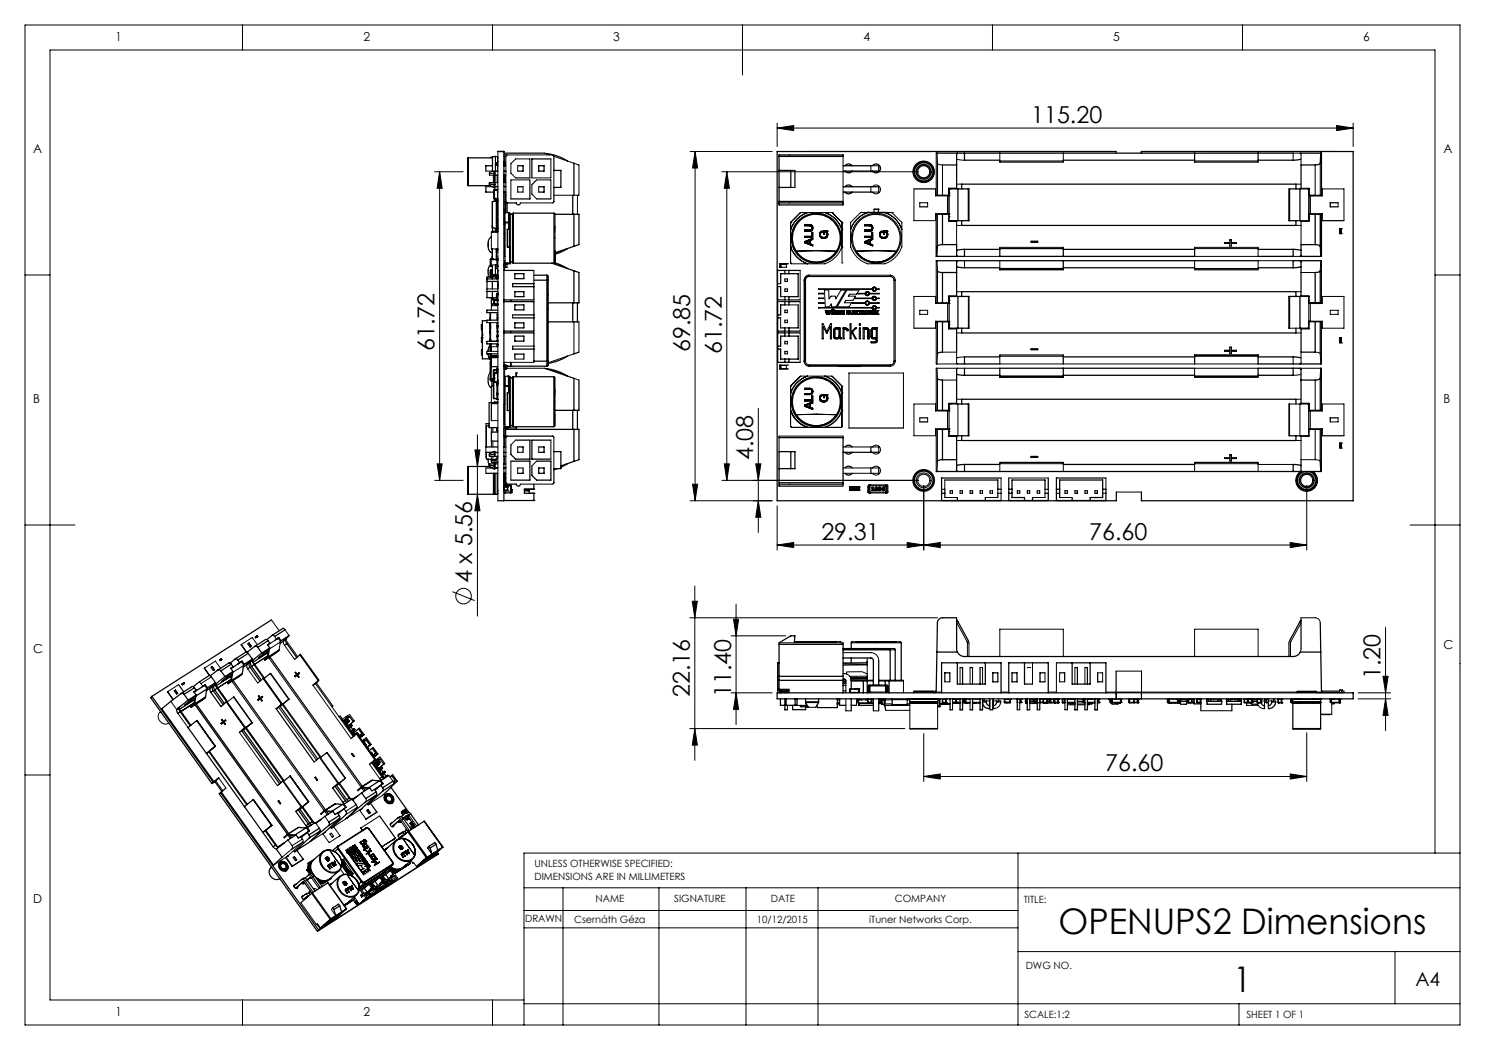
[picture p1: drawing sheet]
<svg xmlns="http://www.w3.org/2000/svg" width="297mm" height="210mm" viewBox="0 0 297 210" stroke-linecap="round" stroke-linejoin="round" font-family="sans-serif">
<defs><g id="words">
<g font-size="7.1">
<text x="211.7" y="186.8">OPENUPS2 Dimensions</text>
<text x="246.7" y="198.5">1</text>
</g>
<g font-size="4.7">
<text x="206.2" y="24.6">115.20</text>
<text x="86.9" y="70.2" transform="rotate(-90 86.9 70.2)">61.72</text>
<text x="138" y="70.4" transform="rotate(-90 138 70.4)">69.85</text>
<text x="144.4" y="70.8" transform="rotate(-90 144.4 70.8)">61.72</text>
<text x="150.6" y="92" transform="rotate(-90 150.6 92)">4.08</text>
<text x="164.3" y="108">29.31</text>
<text x="217.8" y="108">76.60</text>
<text x="94.4" y="116.7" transform="rotate(-90 94.4 116.7)">4 x 5.56</text>
<text x="276.1" y="135.8" transform="rotate(-90 276.1 135.8)">1.20</text>
<text x="137.9" y="139.4" transform="rotate(-90 137.9 139.4)">22.16</text>
<text x="146.2" y="139.4" transform="rotate(-90 146.2 139.4)">11.40</text>
<text x="221" y="154.3">76.60</text>
</g>
<text font-size="3.9" x="283.1" y="197.1">A4</text>
<g font-size="2.5">
<text x="23.1" y="8.2">1</text>
<text x="72.7" y="8.2">2</text>
<text x="122.7" y="8.2">3</text>
<text x="172.7" y="8.2">4</text>
<text x="222.7" y="8.2">5</text>
<text x="272.7" y="8.2">6</text>
<text x="6.7" y="30.7">A</text>
<text x="288.7" y="30.7">A</text>
<text x="6.7" y="80.7">B</text>
<text x="288.7" y="80.7">B</text>
<text x="6.7" y="130.7">C</text>
<text x="288.7" y="129.7">C</text>
<text x="6.7" y="180.7">D</text>
<text x="23.1" y="203.2">1</text>
<text x="72.7" y="203.2">2</text>
</g>
<g font-size="2">
<text x="106.9" y="173.5">UNLESS OTHERWISE SPECIFIED:</text>
<text x="106.9" y="176">DIMENSIONS ARE IN MILLIMETERS</text>
<text x="105" y="184.5">DRAWN</text>
<text x="114.8" y="184.5">Csernáth Géza</text>
<text x="119.1" y="180.4">NAME</text>
<text x="134.8" y="180.4">SIGNATURE</text>
<text x="151.4" y="184.6">10/12/2015</text>
<text x="154.2" y="180.4">DATE</text>
<text x="173.8" y="184.5">iTuner Networks Corp.</text>
<text x="178.9" y="180.4">COMPANY</text>
<text x="204.8" y="180.6">TITLE:</text>
<text x="205.1" y="193.8">DWG NO.</text>
<text x="204.9" y="203.6">SCALE:1:2</text>
<text x="249.3" y="203.6">SHEET 1 OF 1</text>
</g>
</g></defs>
<g fill="none" stroke="#000" stroke-width=".2">
<path d="M5 5h287v200h-287zM48.5 5v5M98.5 5v5M148.5 5v10M198.5 5v5M248.5 5v5M86.9 34.4h5.7M87.9 34.4l.5 3.3h-1zM87.9 34.4v61.7M97.2 37.3h1.3M97.2 34.2h1.3M97.9 34.5v.3"/>
<path d="M97.9 34.8v.2h1.1M98.5 31.4l-.5 .2M98.7 35v1.5M98.8 38.6v.2M98.8 38.8h.1M98.8 38.9h.1M98.8 39.6h.1M98.8 39.7h.1M98.8 38.1h.1M98.8 39.7h.7M98.8 34.6l-.9 .2M98.8 34.6v.4"/>
<path d="M98.8 34.6h.2M98.9 38l-.1 1.8h.8M98.9 38v1.8h.6v-1.7h-.7M98.9 37.9h.1M98.9 37.9v.1M98.9 35v1.5M99 37v.5M99 34.3v.3M99 34.6v.4M99 37.3h.6M99 35v2M99.1 33h.1"/>
<path d="M99.1 32.6h.1M99.1 33h.3M99.1 32.6h.3M99.1 34.2h.1M99.1 31.4h.1M99.1 32.1h.1M99.1 32.2h.1M99.2 33h.1M99.2 32.6h.1M99.2 32.6v.4M99.3 39.9v6.1h.3M99.4 33h.1"/>
<path d="M99.4 32.6h.1M99.4 33h.2M99.4 32.6h.2M99.5 37.9h.1M99.5 37.9v.1h-.6M99.5 31.4h.1M99.5 32.2h.1M99.6 39.8l-.1 .1M99.6 34.2l-.1-2.9h-.4v3M99.6 36.5h-.8v.5h.2M99.6 30.3v69.9M100.8 31h9.7l.3 .3"/>
<path d="M100.8 31.3h.4v9M100.8 37.3h.4M100.8 34.2h.4M100.8 36.5h.4M100.8 38.4v1.9h.4M100.9 30.6v.4M100.9 31.3v1.1M100.9 36.3v.2M100.9 37.3h.1M101.1 39.2h.1M101.1 39.1h.1M103.1 35.6l-.9-1v-1.9l.9-.9h2.9v3.8"/>
<path d="M103.5 33.1v1.1M103.5 37.3v1.1h1.1v-1.1M106 36h-3.8v3.8M106.4 36.9v1.9l.9 1M107.3 36h2.9v3.8M107.7 37.3v1.1M108.9 30.6l1.1 .4M110.2 31.8v3.8h-3.8M110.8 31.3l5 1.7v6.1h-5M110.8 34.1v3.4M115.5 39.1v3.8M138 30.3h16.4"/>
<path d="M139 30.3l.5 3.3h-1zM139 30.3v69.9M144.4 34.4h39.3M145.4 34.4v61.7M145.4 34.4l.5 3.3h-1zM155.4 25.6l3.3-.5v1zM155.4 24.6v4.7M155.4 25.6h115.2M157.8 31h.1M158.2 37.5h.8M158.2 34.1h.8M168.6 31.3v9.3"/>
<path d="M174.2 37.3v1.1h1.5M174.5 37.3a.9 .9 0 0 1 1.3-.1 .9 .9 0 0 1 0 1.4 .9 .9 0 0 1-1.3-.2M175.7 33.1h-1.5v1.1M182.8 37.8v6.3h4.3v-1.4h2.7M187.1 37.8v1.4h2.7M187.2 30.6v8.5M187.5 32.6l.3 .3 .7 .1v6.1M189.7 39.1h.1M189.8 38.6h.1M189.8 37.8h.1M189.8 39.2h.1M190.1 37.8h.1"/>
<path d="M191.3 31.8l1.6 .2M191.3 37.7v.1M191.3 36.8h1M200 30.6v1.6M200 32.2v.2h12.7M212.7 30.6v1.6h-12.7M223.3 30.3v.3M251.6 32.2h-12.7v.2h12.7M257.8 37.8h.1M259.2 36.8h1M260.1 30.6h-1.5v1.4M260.2 30.9v2.1"/>
<path d="M261.5 37.8h.1M261.8 39.2h.3M261.8 37.8h.1M261.8 38.6h.1M261.8 39.1h.1M261.8 37.7h-1.6v.1M264.1 32.6v6.5h-1.1v-6.1M264.5 39.2v-1.4h4.3v6.3M267.3 25.1l3.3 .5-3.3 .5zM270.6 24.6v4.7M5 55h5M97.6 54.5l.1 .9"/>
<path d="M98 52.8h.1M98 52.7h.1M98 54.6h.1M98 54.4h.1M98 52.4h.1M98 54.6v.3M98 55.1h.1M98.1 51.9h.1M98.1 53.2l.1 .1M98.1 51.9v1.3M98.2 51.7h.1M98.2 53.3h.1"/>
<path d="M98.2 51.7l-.1 .2M98.2 51.7l.1 1.4M98.2 54l-.1 .1 .4 .1M98.2 51.7h.3M98.3 53.1l-.2 .1M98.3 53.1l-.1 .2M98.3 46.4v3.4h1.3l-.1 .1M98.4 54.5v.4M98.4 45v.4M98.4 51.2v.4M98.5 40.3h.1M98.5 45.5h.1"/>
<path d="M98.5 51.7h.1M98.5 40.3v5.2M98.5 49.8v1.9M98.5 54.4h.1M98.5 54.4v1M98.5 51.7l.8 .2M98.7 54.9l-.2 .2M98.7 55.4v-.3h.6v.7M99 46.3v.1M99 46.4h.1M99.1 46h.1M99.1 53.7h.1"/>
<path d="M99.1 53.3h.3M99.1 55.1l.2 .1M99.1 53h-.6v2M99.1 46.1h.4M99.1 45.7v.6M99.1 53v1.9M99.1 54.7h.1M99.1 54.2h.1M99.1 46.3h.1M99.1 53.5h.1M99.1 53h.4v2M99.1 46.4h.1"/>
<path d="M99.1 46.1h.1M99.2 53.3h.1M99.2 53.3v.4h-.1M99.3 46.4h.1M99.3 46.1h.1M99.3 40.1h.1M99.3 49.8v2.1M99.3 49.9h.2M99.3 45.7h.1M99.3 55.4v.4M99.3 51.9h.1M99.3 40.1v5.6"/>
<path d="M99.3 44.6h.1M99.3 45h.1M99.3 43.6h.1M99.3 45.5h.1M99.3 43.3h.1M99.3 40.1l-.8 .2M99.3 45.4h.1M99.3 41.6h.1M99.3 42.2h.1M99.3 42.3h.1M99.3 41.5h.1M99.3 55.6h.1"/>
<path d="M99.3 59.1h.1M99.3 59h.3M99.3 45.8h.3M99.3 49.8v2.2h.3M99.3 40h.3M99.3 43.7h.1M99.3 43.2h.1M99.3 41h.1M99.3 40.4h.1M99.3 44.9h.1M99.3 51.3h.3M99.3 45.7h.3"/>
<path d="M99.3 43.2h.3M99.3 43.6h.3M99.3 50.4h.3M99.3 54.9l.2 .2M99.4 51.7h.1M99.4 51.7l.2 .2M99.4 51.7v1.3M99.4 53.3h.1M99.4 53.3h.2M99.5 46v.4M99.5 58.8v.2M99.5 46.2h.1"/>
<path d="M99.5 54.7h.1M99.5 53.1v.2M99.5 54l.1 .1M99.5 46.2l-.4 .1M99.5 54.1h.1M99.5 54.9h.1M99.5 54.4h.1M99.5 46.4h.1M99.5 49.9l-.2 .1M99.5 49.9v.1M99.5 46.4h-.5M99.5 59.8l-.2 .2"/>
<path d="M99.5 59h-.2v.8h-.6v-.2M99.5 58.6h.1M99.5 55.7h.1M99.5 58.8h-.2v.7l-.8 .1M99.6 54.1h.1M99.6 59h.1M99.6 45.8h.1M99.6 40h.1M99.6 52h.1M99.6 56.9h.1M99.6 44.6h.1M99.6 45h.1"/>
<path d="M99.6 43.6h.1M99.6 45.5h.1M99.6 57v.1M99.6 55.4v.1M99.6 57.8h-2.2v.5M99.6 51.7h-.3M100.8 53.3h.3v.2M100.8 52.7h.1M100.8 52.7h.3M100.8 41.9h.3M100.8 60v.3M100.8 46.7h.1"/>
<path d="M100.8 45.7h.1M100.9 51.3h.1M100.9 52.1v.9M100.9 53.3v.8M101 42.5h.1M101 42.5h.7M101 42.5h.7v1.9h-.7zM101.1 41.8h.1M101.1 41.8v.7M101.1 41.9v.6M101.1 44.4v.2M101.1 52.8h.1"/>
<path d="M101.1 52.7h.1M101.1 52.8h.3v.6M101.1 53.5h.1M101.1 52.8v.2h-.3M101.1 42.5h.1M101.2 40.3l.3 .3h-.7v4.3h.2M101.4 53.4h.1M101.5 42.5h.1M101.5 52.8h.1M101.5 45.9v3.5M101.5 49.4h.1M101.5 44.4v.2"/>
<path d="M101.7 42.5h.1M101.7 42.6h.2M101.7 42.5v3.4M102 52.6h-1v-8h.7v1.3h-.2v3.5h.5v3.3h-.5M102 52.8h.1M102 49.4v3.4M102.2 60v.3M104.1 40.6h6.4M106.8 54.1v2.6M109.6 58.7v.3M110.8 42.6v10M111 46.2v.2"/>
<path d="M111 47.5v.2M111 45.2v.8M113.5 49.7h.1M155.5 54.1v3.2h.6M155.5 56.7h.6M155.9 53v-.2h.3v.7h-.3v-.2M155.9 52.7h.1M155.9 52.7h1.6M156.1 59.3h1.7M156.2 52.8h.1M156.2 52.8v.6h1.1v-.6M156.2 52.8h1.1"/>
<path d="M157 55.8h.5v.5h-.5M157 59.3v.7h.8M157 54.1h.8M157 57.8h.5M157 58.3h.5M157.3 52.8h.1M157.5 52.7h.1M157.8 40.6h.1M158.1 45.9h.1M158.1 49.4h.1M158.1 52.6h.1M158.1 44.6h.1"/>
<path d="M158.1 44.6v8M158.1 49.4a5.4 5.4 0 0 0 3.4 3.4M158.2 49.4h.1M158.2 49.4a5.4 5.4 0 0 0 3.3 3.3M158.2 45.9h-.1M158.2 44.4h.1M159.2 50.2h8.1a4.8 4.8 0 0 1-8.1 0zM160 54.1v5.9M160 42.5h.1M160 42.5l-1.8 1.9M160.1 42.6h6.3M160.1 42.6l-2 1.9v8.2l.2 .1h6.7"/>
<path d="M160.9 44.9a1.82 1.82 0 0 1 1.5 .2 .66 .66 0 0 1 .1 .8 .66 .66 0 0 1-.6 .3h-1v-.2h1.2a.43 .43 0 0 0 .3-.4 .43 .43 0 0 0-.3-.4h-1.2zM160.9 47.3h1.5v-.8h.1v1h-1.6zM160.9 48.3l1.6-.6v.2l-.4 .2v.7l.4 .1v.3l-1.6-.6zM161.1 48.4l.8-.2v.5zM161.5 42.5a5.4 5.4 0 0 0-3.4 3.4M161.5 52.7h.1M161.5 52.8h.1M161.5 42.5a5.4 5.4 0 0 0-3.3 3.4M161.8 55h16.2a1 1 0 0 1 1 1M163.7 57.8h10.7a.42 .42 0 0 1 .5-.4 .42 .42 0 0 1 .4 .4h.5v.1h-.5a.42 .42 0 0 1-.4 .3 .42 .42 0 0 1-.5-.3h-10.7zM163.7 58.7v.1h1v-.1M163.7 59.6h1v.1h-1z"/>
<path d="M163.9 59.6l-.1 .1M164.1 46.4l.3-.2v.2a.6 .6 0 0 0-.2 .9 .6 .6 0 0 0 .9 .1 .53 .53 0 0 0 .3-.6 .53 .53 0 0 0-.5-.4v.4h-.2v-.6h.8l-.1 .2a.81 .81 0 0 1-.1 1.1 .81 .81 0 0 1-1.2 0 .81 .81 0 0 1 0-1.1zM165 42.5a5.5 5.5 0 0 1 3.4 3.4M165 52.8h.1M165 42.5a5.4 5.4 0 0 1 3.4 3.4M166.4 42.6l1.9 1.8M166.5 42.5h.1M168.2 58l-1 1.8-.1-.6h-.9l-.4 .6-.1-1.8h-.8l.2 3.4h.8l.3-.6M168.3 44.4l.1 .2M168.3 44.4h.1M168.4 49.4a5.4 5.4 0 0 1-3.4 3.3M168.4 44.6v8"/>
<path d="M168.4 45.9h.1M168.4 49.4h.1M168.4 52.6h.1M168.4 44.6h.1M169.2 58l-2 3.4h-.9M169.4 58l-2 3.4h2.4l.5-.9h-1.4M171.1 59.6h3.3a.42 .42 0 0 1 .5-.3 .42 .42 0 0 1 .4 .3h.5v.1h-.5a.42 .42 0 0 1-.4 .4 .42 .42 0 0 1-.5-.4h-3.4zM171.2 50.2h8.1a4.8 4.8 0 0 1-8.1 0zM171.8 58l-.5 .8h-1.4l-.2 .4h1.4l-.5 .9h-1.4M172.2 42.5l-2.1 2v4.9a5.5 5.5 0 0 0 3.4 3.4h3.5M172.2 42.5h.1M172.2 42.5h1.3"/>
<path d="M172.9 44.9a1.82 1.82 0 0 1 1.5 .2 .66 .66 0 0 1 .1 .8 .66 .66 0 0 1-.6 .3h-1v-.2h1.2a.43 .43 0 0 0 .3-.4 .43 .43 0 0 0-.3-.4h-1.2zM172.9 47.3h1.4v-.8h.2v1h-1.6zM172.9 48.3l1.6-.6v.2l-.5 .2v.7l.5 .1v.3l-1.6-.6zM173 58.8a.42 .42 0 0 0 .5 .3 .42 .42 0 0 0 .4-.3M173 58.8h-1.4l.1-.1h1.3a.42 .42 0 0 1 .5-.4 .42 .42 0 0 1 .4 .4h1.9v.1h-1.9M173.1 48.4l.8-.2v.5zM173.5 42.5a5.5 5.5 0 0 0-3.4 3.4M173.5 42.5a5.4 5.4 0 0 0-3.4 3.4M173.5 42.5h.1M174.8 41.8h.1M174.8 41.9v.6M174.8 41.8h.9"/>
<path d="M175.7 41.9h.1M175.7 41.9v.6M176.1 46.4l.3-.2v.2a.6 .6 0 0 0-.2 .9 .6 .6 0 0 0 .9 .1 .53 .53 0 0 0 .3-.6 .53 .53 0 0 0-.5-.4v.4h-.2v-.6h.8l-.1 .2a.81 .81 0 0 1-.1 1.1 .81 .81 0 0 1-1.2 0 .81 .81 0 0 1 0-1.1zM177 42.5a5.4 5.4 0 0 1 3.3 3.4M177 52.8h.1M177 42.5h1.5M177 42.5a5.4 5.4 0 0 1 3.4 3.4M177 42.5h.1M178.4 42.6l2 1.9v4.9M178.5 42.5h.1M179 56h-.2v16.2M179 56v16.2"/>
<path d="M180.3 49.4a5.4 5.4 0 0 1-3.3 3.3M180.3 45.9h.1M180.4 49.4h.1M184 41.4v-.9h1.5v.9M187.2 52.1v8.5M187.5 42.9v6.4M188.5 42.9h1.3M189.7 59.2h1.6v.1M189.7 42.9v1.4M189.8 42.7h.1M189.8 44.1h.1M189.8 43.3h.1"/>
<path d="M189.8 59.3h.1M190.1 59.3h.1M190.1 44.1v.2M191.3 44.3v4.6M191.3 45.1h1M191.3 58.3h1M192.9 51.3h7.1M192.9 52.1v1.5M193.7 59.3v6.3M200 52.1v1.6M200 49.5h12.7M206.2 48.2v.3h1.4v-.3"/>
<path d="M206.2 48.4h1.4M238.9 49.7h12.7v1.6h-12.7M238.9 52.1v1.6M238.9 53.7v.3M238.9 49.5h12.7M238.9 53.7h12.7M244.9 48.7h1.1v-.2h-1.1v.2h1.1M246 47.9h.3M246 48h.3M246.6 48.5l-.1 .2M247.3 48.7h-1v-.2h1v.2h-1v.5h-.3M251.6 53.7v.3"/>
<path d="M258.6 51.3h1.5M258.6 52.1h-7v1.6M259.2 45.1h1M259.2 58.3h1M260 44.1h1.8M260 59.3h1.8M260.2 44.3v4.6M260.2 59.2v.1M260.2 54.5h2.8M261.4 44.1v.2M261.5 44.1h.1M261.5 59.3h.1"/>
<path d="M261.8 42.7h2.7v1.4M261.8 43.3h.1M261.8 44.1h.1M261.8 42.7h.1M261.8 59.3h.1M261.8 42.9h.1M261.8 59.3v6.3M261.8 59.2v1.4M264.1 54.2l.1-2.1h.1v8.5M264.2 51.3h.1M267.6 40.5v.9M267.9 45.7h.4"/>
<path d="M267.9 46.7h.1M267.9 45.7h.1M267.9 46.7h.4M267.9 45.8h.4v.9h-.4zM267.9 46.6h.4M268 46h.1M268.1 45.9h.1M268.1 46h.1M268.1 45.9v.1M268.1 46.4v.1M268.1 46.1v.1M268.1 46.4h.1"/>
<path d="M268.1 46.5h.1M268.1 46.2h.1M268.1 46.3h.1M268.1 46.2v.1M268.1 46.3h-.1h.1M268.2 46.3h.1M268.2 46.2v.1M268.2 45.9l-.1 .2M268.3 46.7h.1M268.3 45.7h.1M287 55h5M96.3 70v1h.2"/>
<path d="M96.3 65.9h.1M96.3 67.5v1M96.4 67h.1M96.4 67.6h.1M96.4 67.4h.1M96.4 66.8h.1M96.4 66.2v.5M96.4 66.2h.1M96.4 66.8v.8M96.4 66.5h.1M96.5 65.7l-.1 .5M97.4 64v.5h2.2l-.2 .1"/>
<path d="M97.4 70.3h2.2M97.6 76v.3M98 65.1h.1M98 66.7h.1M98 65.6h.1M98 65.7h.1M98 65.3h.1M98 63.6h.1M98 66h.1M98 66.4v.3M98 65.3v.3M98 64.5v3.8"/>
<path d="M98 62.5v1.5v-.3M98 70.2h.1M98 69.7h.1M98 69h.1M98 69.5h.1M98 74.2h.1M98 74.8h.1M98 73.6h.1M98 74h.1M98 69.7v.5M98 74.2v.6M98.1 71.2h.1"/>
<path d="M98.1 68h.1M98.1 75.8h.1M98.1 72.6h.1M98.1 73.7h.1M98.1 73.9h.1M98.1 72.4h.1M98.1 71.2h1.3M98.1 67.8h.1M98.1 76h.1l.1 .2zM98.1 75.8h.6M98.1 72.4l.2-.2-.1 .2M98.1 74.6l-.4 .6-.1 .4"/>
<path d="M98.1 67.8v.2M98.1 72.4v.2M98.1 67.7v.1M98.1 64.5v3.7h1.3v-3.7M98.1 62.5v1.5M98.2 72.6h.1M98.2 72.4v.2M98.3 69.3h1.3M98.5 60.8v.3M98.7 77.2h-.4v3.3M98.8 79.6v.1M98.8 79.6l.6 .1"/>
<path d="M98.8 79.7l.6 .1M98.8 75.8h.1M98.8 75.6h.1M98.8 74.9h.1M98.8 75.1h.1M98.8 75.6v.2M98.8 74.7h.1M98.8 76.3h.1M98.8 74.6h.1M98.8 76.4h.1M98.8 76.4l.1 .1M98.8 74.6v1.8"/>
<path d="M98.9 60.8h.1M98.9 60h.1M98.9 76.4h.6v.1M98.9 76.4v.1M98.9 60v.8M98.9 60h.6M98.9 76.4v-1.8h.6v4.1M98.9 74.7h.6M98.9 76.3h.6M98.9 60.8h.6M98.9 74.5h.1M98.9 76.5h.1"/>
<path d="M98.9 74.5l-.1 .1M98.9 74.5h.6M98.9 60.1h.6v.6h-.6zM99.3 61.1v-.3h.2v.3M99.3 60.9h.2M99.3 60.8v.3M99.4 73.8h.1M99.4 79.9h.1M99.4 79h.1M99.4 78.7h.1M99.4 79.8h.2M99.4 73.8v.8"/>
<path d="M99.4 76.5v3.4M99.4 73.8h.2M99.4 76.7h.1M99.4 76.6h.1M99.4 78.9h.1M99.4 78.6h.1M99.4 77h.1M99.4 78.8h.1M99.4 71.4v.1M99.4 68.8v.5M99.4 71.1v.3M99.4 73.3v1.3"/>
<path d="M99.4 71.4h.1M99.4 68.8h.1M99.4 74.2h.1M99.4 68.9h.1M99.4 65.1h.2M99.4 68.1h.1M99.4 62.5v1.5M99.4 67.5h.1M99.4 66.4h.1M99.4 65.6h.1M99.4 63.9l.1 .1M99.4 65.4h.1"/>
<path d="M99.4 67h.1M99.4 65.3h.1M99.4 62.9h.2M99.4 63.5h.2M99.4 63.8h.1M99.4 63.1h.2M99.5 74.5h.1M99.5 67.2h.1M99.5 65.2h.1M99.5 76.5h.1M99.5 76.8h.1M99.5 64.7v.5"/>
<path d="M99.5 65.2v.1M99.5 76.6v.1M99.5 74.5l.1 .1M99.5 71.1v.3M99.5 76.8l-.1 .1M99.5 67.3l-.1 .1M99.5 68.2v.1M99.5 68.8h.1M99.5 68.9v.4M99.5 76.5v.1M99.5 76.7v.1M99.5 68.9h.1"/>
<path d="M99.5 65.3h.1M99.5 78.8h.1M99.5 67.3h.1M99.5 66.4h.1M99.5 65.6h.1M99.5 76.7h.1M99.5 71.4h.1M99.5 63.8h.1M99.5 68.1h.1M99.5 60.8h.1M99.5 60h.1M99.5 74.2h.1"/>
<path d="M99.5 76.1l.1 .1M99.5 65.6l-.1 .7M99.5 77.2h.1M99.5 78.9v.1M99.5 68.8v.1M99.5 78.7v.1M99.5 68.1l.1 .1M99.5 68.1v.1M99.5 74.2v.4M99.6 67h.1M99.5 65.1l.1 .1h-.2M99.5 75.2l.1 .1"/>
<path d="M99.5 65.3v3M99.5 68.8v.3M99.5 78.8v.1M99.6 65.1h.1M99.6 76.4l-.1 .1M99.6 67.1l-.1 .1M99.6 76l-.1 .2M99.6 65.2l-.1 .1M99.6 67l-.1 .1M99.6 76.1l-.1 .1M99.6 67.2h-.2M99.6 61.1h-1.3v.9"/>
<path d="M100.8 73.2h.1M100.8 73.6h.3v.1M100.8 73.3h.3M100.8 72.5h6M100.8 73h.1M100.8 73.8h.1M100.8 73h.3M100.8 73.8h.3M100.8 72.5v.7M100.8 66.2v.4M101 75.3v1.9M101 75.3h.1"/>
<path d="M101 77.1h.1M101 77.1h.7v1.5M101 77.3h.7v1.3h-.2v3.5h.5v3.2h-1zM101 75.3h.7M101.1 73h.1M101.1 73.8h.1M101.1 73.3h.1M101.1 73.1h.1M101.1 73.1v.2M101.2 73.3h.1M101.4 73.1h.1M101.4 73.1v.6l-.3 .1"/>
<path d="M101.5 75.2h.1M101.5 78.6h.1M101.5 77.1v.2M101.5 78.6v3.5M101.7 75.2h.1M101.7 75.2v.1M102.2 73.2h.1M102.2 72.5v.7M102.2 66.2v.4M102.5 73.2l-1.3 .1M102.5 69.2h4.3M102.5 63v.6"/>
<path d="M103 71.8h1.8M103.2 74.6h.1M103.2 74.6v.7M103.3 74.6h.1M103.3 74.6v.7M108.9 73.7h-8v7.1M109.6 61.6v.2M110.8 75.3l.2 .2M111 78.9v.2M111 77.9v.8M113.5 75.2h.1M114.8 75.7l1 .3"/>
<path d="M114.8 64.4v6.4l-5.2 1.8M115.8 64.4v6M155.5 60.3h2.3M155.9 73.3v-.2h.3v.6h-.3v-.1M155.9 73h.1M155.9 73.8h.1M155.9 73h1.6M155.9 73.8h1.6M156.1 63.6v2M156.2 73.7v.1M156.2 73.8h.1M156.2 73.7h1.1"/>
<path d="M156.2 73.7v-.6h1.1v.6M157 62h.5v.5h-.5M157 65.6h.8M157 68.3h.5v.5h-.5M157 66.6h.8M157 67.2h.8M157 70.3h.5v.5h-.5M157 64h.5v.5h-.5M157 66.2h.8M157 61h2.6M157.3 73.7v.1M157.3 73.8h.1"/>
<path d="M157.5 73h.1M157.5 73.8h.1M158.1 78.6h.1M158.1 77.3h.1M158.1 77.3v8M158.2 77.1v8.3l10 .1 .2-.2M160 60.3v5.9M160 66.6v5.9M160.1 75.3h.1M160.1 75.3h6.3M160.9 77.7a1.82 1.82 0 0 1 1.5 .1 .66 .66 0 0 1 .1 .8 .66 .66 0 0 1-.6 .3h-1v-.2h1.2a.43 .43 0 0 0 .3-.4 .43 .43 0 0 0-.3-.4h-1.2zM160.9 80h1.5v-.8h.1v1h-1.6z"/>
<path d="M161.1 72.2l.2 .6 .5 .2M161.5 75.2a5.4 5.4 0 0 0-3.4 3.4M161.5 75.2a5.4 5.4 0 0 0-3.3 3.4M163.7 61.5h10.7a.42 .42 0 0 1 .5-.4 .42 .42 0 0 1 .4 .4h.5v.1h-.5a.42 .42 0 0 1-.4 .4 .42 .42 0 0 1-.5-.4h-10.7zM163.7 60.5h1.1v.2h-1.1zM164.1 79.1l.3-.2v.3a.6 .6 0 0 0-.2 .8 .6 .6 0 0 0 .9 .1 .53 .53 0 0 0 .3-.6 .53 .53 0 0 0-.5-.4v.4h-.2v-.6h.8l-.1 .2a.81 .81 0 0 1-.1 1.1 .81 .81 0 0 1-1.2 0 .81 .81 0 0 1 0-1.1zM164.4 64.8h.2l.8 1.5 .7-1.5h.2v3h-.2v-2.5l-.7 1.3h-.1l-.7-1.2v2.4h-.2zM165 75.2h.1M165 75.2a5.4 5.4 0 0 1 3.4 3.4M165.4 62.5h.1M165.4 62.5l.1-.4h.2l.2 .4 .1-.4h.5v.5l.1 .1 .1-.6h.2v.5M166.2 62.1v.1a.39 .39 0 0 1-.5 .6l-.1-.4-.1 .4h-.2l-.3-.7h.3l.1 .4"/>
<path d="M166.3 62.1v.5a.33 .33 0 0 0 .3 .3 .33 .33 0 0 0 .3-.3M166.4 75.3l1.9 1.8M166.4 75.3h.1M166.9 65.7l1.1-.1v1.7l.2 .3v.2l-.3-.2-.3 .2-.7-.1a3.3 3.3 0 0 1 0-2zM166.9 62.6h.1M167 62.1l.5 .1v.3l.2 .3h-.3l-.2-.2v.2h-.2zM167.1 65.8h.7v1.4l-.2 .3-.6-.1zM167.2 62.3v.1M167.2 62.4h.1M167.3 62.3h.1M167.3 62.3h-.1M167.3 62.3h.1l-.1 .1"/>
<path d="M167.7 62.1h.5v.2h-.2v.5h-.2v-.5h-.1zM167.8 73.3h.1M168.3 77.2l.1 .1M168.3 77.2h.1M168.4 78.6h.1M168.4 77.3v8M168.4 77.3h.1M168.4 62.1h-.2v.7h.3l-.1-.3h.3v.3h.2v-.6M168.4 62.1v.1M168.6 65.6a.77 .77 0 0 1 1 .4v.2h-.2l-.1-.3-.5-.1v2h-.2zM168.9 62.1h-.2v.3h-.3v-.2M168.9 62.1v.1"/>
<path d="M169.3 62.1h.5v.2h-.3l.2 .1v.1h-.2v.2h.3v.1h-.5zM169.9 62.1h.2v.6h.2v.1h-.4zM170 64.8h.2v1.6l.8-.8h.3l-.8 .8 .8 1.4h-.3l-.6-1.3-.2 .2v1.1h-.2zM170.4 62.1h.4v.2h-.2l.2 .1v.1h-.2v.2h.3v.1h-.5zM170.5 60.5h2.5a.42 .42 0 0 1 .5-.3 .42 .42 0 0 1 .4 .3h1.9v.2h-1.9a.42 .42 0 0 1-.4 .3 .42 .42 0 0 1-.5-.3h-2.5zM171.7 62.1l-.3 .4 .3 .3h-.3l-.2-.3v.3h-.2v-.7h.2v.3l.2-.3h.8v.2h-.1v.5h-.2v-.5h-.2v-.2M171.9 64.8h.2v.3h-.2zM171.9 65.6h.2v2.2h-.2zM172.3 62.1l.5 .1-.1 .3 .2 .3h-.2l-.2-.2v.2h-.2zM172.5 62.3v.1M172.5 62.3h.1M172.6 62.3h.1"/>
<path d="M172.6 62.4h-.1M172.6 62.4h.1M172.6 62.3v.1M172.8 65.8l.7 .1 .1 1.9h.2l-.1-2-.2-.2h-.9v2.2h.2M172.9 62.4h.1M174 62.4v.1M174.1 62.1h-.3v.7h.3l-.1-.3M174.1 62.1l.3 .4v-.4h.2v.7h-.2l-.3-.4M174.2 67.4l.1-1.7 1.2-.1v2.5M174.2 67.4l.2 .3 .9 .1M174.2 67.4l.3 .3 .8 .1M174.5 65.8h.7v1.8l-.6-.1-.2-.1z"/>
<path d="M174.7 62.1h.3v.7h-.3zM175 62.7v.1M175.1 62.1h.2v.3l.2-.3h.3l-.3 .4 .3 .3h-.3l-.2-.3v.3h-.2zM175.3 67.8l-.1 .5h-1v.3M175.5 68.1l-.4 .4-.9 .1M175.5 68.1l-.3 .4-1 .1M178.8 72.2l-.2 .6-.6 .2M178.8 72.2h.2M179 72.2a1 1 0 0 1-1 1M184 62.1h1.5v.8h-1.5zM188.5 64.4h-1.3v8.4h4.3l-.2-.2v-2.2h-2.8M188.5 76h2.8"/>
<path d="M189.5 64.2h.3M189.5 60.7h.3M189.5 60.7h-2.4v-1.4h-4.3v6.3M189.5 64.2h-2.4v1.4M189.5 60.7v3.5M189.7 60.6h.1M189.7 64.4h.1M189.8 64.2h.1M189.8 65.6h.1M189.8 64.8h.1M189.8 60.1h.1M189.8 60.7h.1"/>
<path d="M190.1 65.6v.2M191.3 79.8h1M191.3 66.6h1M192.9 71.4l-1.6 .2M200 73.7h-12.8v8.4M200 71.2v1.6h51.6M200 71h12.7M206.2 69.8h1.4v.2h-1.4zM206.2 69.9h1.4M246 70h-1.1v.2h1.1M246 70v.2h-1.1M246 70.7h.3"/>
<path d="M246 69.5h.3M246.3 69.4h-.3v.6M247.3 70.2h-1v-.2h1v.2h-1M251.6 73.7h-12.7v1.8M251.6 75.2v.3M257.9 65.6h2.1M258.6 71.4v1.4M259.2 79.8h1M259.2 66.6h1M260.1 73.7h4.1M260.2 74.8l-1.6 .3M260.2 65.6v.2"/>
<path d="M260.2 70.4v2.2M261.4 65.6v.2M261.5 65.6h.1M261.8 64.4h2.5v8.4M261.8 64.2h.3M261.8 60.1h.1M261.8 64.8h.1M261.8 65.6h.1M261.8 64.2h.1M262.1 60.7v3.5M263 70.4l1 .3 .2 2.1M263 76v6.1"/>
<path d="M264.3 73.7v8.4h-.2M264.5 60.7v-1.4h4.3v6.3h-4.3v-1.4h-2.4M266 62.1h1.6v.8h-1.6zM267.9 67.6h.4zM267.9 68.6h.1M267.9 67.7h.4v.8h-.4zM267.9 68.6h.4M268 67.8h.1M268.1 67.8h.1M268.1 67.8h-.1M268.1 67.7v.2M268.1 67.7v.1"/>
<path d="M268.1 67.9h.1M268.1 67.8v.1M268.1 67.9v.1M268.1 68.3v.1M268.1 68.4h.1M268.1 68h.1M268.1 68.3h.1M268.1 68.1h.1M268.1 68.1h-.1h.1M268.2 68.2h.1M268.2 68.1v.1M268.2 67.7l-.1 .2"/>
<path d="M268.3 68.6h.1M86.9 96.1h5.7M87.4 92.8h1l-.5 3.3zM95 90h1l-.5 3.3zM95.5 98.9l.5 3.3h-1zM95.5 86.9v36.3M97.2 93.6v1.1M97.2 84.7l.1 6.7M97.3 85.2v.5M97.6 92l.1 .9 .2 .3M97.9 93v.3M98.3 84.1h1.3"/>
<path d="M98.3 85.5v.9M98.3 88.2v1.2M98.3 90.5v.1M98.3 91.3v.6h.3M98.6 85.5v.9M98.6 88.2v1.2M98.6 91.3v.9h.7v-.4M98.7 94.7v4.2M98.8 80.5h.1M98.8 80.5l.1-.1v.1M98.8 92.8h.2v.4h-.2zM98.8 90.3h.2v.6"/>
<path d="M98.9 80.5h.1M98.9 94.7v4.2h-.2M98.9 98.8h.1M98.9 91.9v.3M98.9 92.5v.3M99 93.2v.6M99 90.9v.4h-1.1M99 90.5h.6M99 90.9h-.2v.4M99.1 91.8v.4M99.1 92.5v.3M99.4 85.5v.7h.2"/>
<path d="M99.4 85.7h.2M99.4 85.7v.5M99.4 91.3h.1M99.5 80.4h.1M99.5 80.4l.1 .1h-1.8M99.5 93.5v.1M99.5 98.8v.1M99.5 94.7v.1M99.5 98.2h.1M99.6 91.3h-.2v.5M100.8 98.4l.1 .2M100.8 98l.1 .1"/>
<path d="M100.8 87.2h.7l-.3 .3M100.8 96.5h.4M100.8 90.5h.4M100.8 87.5h.4M100.8 88.6h.1M100.9 97.3h.1M100.9 98.1h.6M100.9 97.3h.6M100.9 87.2h.1M100.9 87.5v1.9M100.9 90.5h.1M100.9 91.3v1.5"/>
<path d="M100.9 93.5v.1M100.9 97h.1M100.9 98.6h.1M100.9 97l-.1 .2M100.9 97l.1 .2M100.9 98.6h1.2M100.9 97h1.2M101 98.1l-.1 .5M101 97.2v.2M101 97.2h1.1M101 85.5h.1M101 85.3v.2"/>
<path d="M101 85.5h1M101 80.8h-.2v4h.2M101.1 95.6h.1M101.1 85.5h.1M101.1 85.8h.5v.1M101.2 96.5l.3 .3h-.7M101.2 87.5v9M101.5 85.5h.1M101.5 97.4v.7M101.5 97.4h-.6v.7M101.5 82.1h.1M101.5 82.1h.5v3.4"/>
<path d="M101.5 85.4h.5M101.5 97.3v.1M101.5 97.3l.1 .1M101.6 97.4h.1M101.6 98h.1M101.6 98l-.1 .1M101.6 97.4h-.1M101.6 97.4v.6M102 85.5h.1M102 85.4v.1M102.1 97.2v1.4M102.1 98.6h.1"/>
<path d="M102.1 97l.2 .2M102.1 97v.2M102.2 92.2v3.8M102.3 98.4h.1M102.3 98.4l-.2 .2M102.3 97.2h-.2M102.3 97.2v1.2M102.3 98.1h.1M102.3 98h.1M103.1 88l-.9 1M103.2 85.3v.3h-2.4v1.6M103.2 85.6h.1"/>
<path d="M103.3 85.3l-.1 .3M103.5 89.4v1.1h1.1M104.1 96.8h6.4M104.6 93.6h-1.1v1.1M104.9 98.2h.9v.5h1M107.3 92.2l-.9 1M107.7 89.4v1.1M110.2 88v3.8M110.8 87.5v6.2M111 82.9v2.2l-.2 .2M111 80.2v.2M113.5 92.7h.1"/>
<path d="M138.5 96.9h1l-.5 3.3zM144.4 96.1h39.3M144.9 92.8h1l-.5 3.3zM151.2 92.8h1l-.5 3.3zM151.7 81.7v24.8M155.8 87.5v2.8M155.8 87.2h12.8M157.8 96.8h.1M158.1 82.1h.1M158.1 85.3h.1M158.2 82.1h.1M158.2 82.1h-.1"/>
<path d="M158.3 85.5h.1M159.2 82.9h8.1a4.8 4.8 0 0 1-8.1 0zM160.9 81l1.6-.6v.2l-.4 .2v.7l.4 .2v.2l-1.6-.6zM161.1 81.1l.8-.2v.5zM161.5 85.5h.1M161.5 85.4v.1M162.7 85.5h.1M163.8 85.5h.1M165 85.5h.1M165 85.4v.1M168.4 82.1h.1M168.4 82.1a5.4 5.4 0 0 1-3.4 3.3"/>
<path d="M168.4 85.3l-.2 .2h-9.9M168.6 96.5h-12.8v.3M168.6 96.8v.4M168.6 93.6h7.1M168.6 94.7h7.1M168.6 89.4h7.1v1.1M169.8 85.6v-11h10.9v11M169.9 97.4l.1 .7M170 97.4h-.1M170 98.1h.1M170 97.4l.1 .6M170 97.4h1.7"/>
<path d="M170.1 97.3v.7M170.1 98v.1M170.1 97.3h.1M170.1 98.1h.1M170.1 98.1h1.6M170.1 97.3h1.6M170.3 97.7h.1M170.3 97.8h.1M170.4 97.7v.1M170.4 97.6l-.1 .1M170.4 97.6h.1M170.4 97.8h.1"/>
<path d="M170.5 97.6a.16 .16 0 0 0-.3 .1 .16 .16 0 0 0 .2 .2M170.5 97.8h.1M170.9 97.6a.16 .16 0 0 1 .2 .1 .16 .16 0 0 1-.2 .1l.2-.1h-.2zM170.9 97.8h.1M171.3 97.6l.1 .2zM171.7 97.3v.1M171.7 97.4v.7M171.7 97.3h.1M171.7 98.1h.1M171.9 97.4h-.1v.7l.1-.1M171.9 98h.1M171.9 97.4h.1"/>
<path d="M173.6 97.2v1.2l.1 .2h3.7M173.6 97.2h.1M173.8 97v1.4h.2M173.8 97h.1M174 97v.2M174 98.4v.2M174 97h.1M174 98.6h.1M174 97.2v1.2M174 97.2h3.2M174.4 97.5l.3-.1v.6l.1 .1h-.4l.2-.1v-.4zM174.5 93.6a.9 .9 0 0 1 1.3-.1 .9 .9 0 0 1 0 1.3 .9 .9 0 0 1-1.3-.1"/>
<path d="M174.5 89.4a.9 .9 0 0 1 1.3-.1 .9 .9 0 0 1 0 1.3 .9 .9 0 0 1-1.3-.1M175.4 97.8l-.2 .2M175.4 97.8l.1-.3h-.4v.2l.1-.2 .2 .1-.4 .5h.5M175.5 98v.1M175.5 98h-.3M175.7 97.8l.2 .3M175.7 97.7v.1M175.9 97.6l.2 .1-.1 .3-.2-.1zM175.9 97.4l-.2 .3M175.9 97.4l.3 .3M176.2 97.8l-.3 .3M176.2 97.7v.1"/>
<path d="M176.4 97.8l.1 .2 .2 .1M176.4 97.8l.3 .3M176.6 97.6l-.1 .1M176.7 97.7h-.2M176.7 97.7l.2 .2M176.8 97.4l-.3 .1-.1 .3M176.8 97.4l.1 .1M176.8 97.5l-.2 .1M176.9 97.5h.1M176.9 97.5h-.1M176.9 97.9l-.2 .2M177.2 98.4v.2"/>
<path d="M177.2 97v.2M177.2 98.6h.1M177.2 97h.1M177.2 97.2v1.2M177.4 97l.2 .2h-.2v1.2h-.2M177.4 97h.1M184 83.6v.8M184.7 97.1v12.9M185.5 83.6v.8M187.2 85.9v8.4M187.5 85.9v6.4M189 99.5h2.5"/>
<path d="M189 96v1.9h-.7M189.7 80.7l.1 1.4M189.7 85.9h.1M189.8 80.8h1.8v6.4M189.8 82.2h-2.7v-1.4h-4.3v6.4h4.3v-1.4h2.7M189.8 85.8h.1M189.8 87.2h.1M189.8 86.3h.1M189.8 81.6h.1M189.8 80.8h.1M189.8 82.2h.1M189.8 80.8v6.4"/>
<path d="M190 98.2v.5h.5v-.5M190.1 80.8h.1M190.1 87.2v.1M191.3 80.7v.1M191.3 88.1h1M192 98.2v.5M192.5 98.2v.5M193.8 80.8v6.4h-.1M194.5 98.2h-.5v.5M196 98.2h.5v.5h-.5zM197.1 99.5h2.5M198 98.2h.5v.5h-.5"/>
<path d="M199.6 97.9v.8h.6M200 92.7v1.6M200 92.7h12.7M200 92.5v.2M200.2 95.6v4.5M201.8 95.6h7.9M204 98.2h-.5v.5h.5M205.5 98.2h.5v.5h-.5zM206.2 91.3h1.4v.2h-1.4zM206.2 91.4h1.4M207.5 98.2h.5v.5h-.5M209.7 98.7v-.8h-.7v1.6h-2.5"/>
<path d="M211.3 98.7h.6M211.9 99.5h2.5M212.7 92.7v1.6M212.7 92.5v.2M213 98.2v.5M213.5 98.2v.5M215.5 98.2h-.5v.5M217 98.2v.5M217.5 98.2v.5M219.5 98.2h-.5v.5M220.5 98.7h.7M221.2 95.6v2.3"/>
<path d="M223.3 98.4h5M238.9 92.7v1.6M238.9 92.5v.2M238.9 92.7h12.7M244.9 91.5h1.1v.2h-1.1zM246 92.2h.3M246 90.9h.3M246 91h.3M246.3 91.5h1v.2h-1zM251.6 92.7v1.6M251.6 92.5v.2M251.6 92.9h7"/>
<path d="M257.8 80.8h.1M257.9 80.8v6.4h-.1M257.9 80.8h2.1M259.2 88.1h1M260 80.8h1.8M260 80.8v6.4M260.2 94.1l-.1 .2M260.2 87.2v4.7h2.8M260.2 80.7v.1M261.3 97.1v12.9M261.4 87.2v.1M261.5 80.8h.1"/>
<path d="M261.5 87.2h.1M261.8 85.8h.3M261.8 80.8h.1M261.8 81.6h.1M261.8 86.3h.1M261.8 87.2h.1M261.8 85.8h.1M261.8 85.9v1.4h-1.6M261.8 82.1h.1M262.1 82.2v3.6M262.1 85.8h2.4v1.4M263 91.9l.7 .1 .4 .3"/>
<path d="M263 85.9v6M264.1 85.9h.2v8.4M264.5 82.2v-1.4h4.3v6.4M267.6 83.6v.8h-1.6M267.9 88.6h.1M267.9 89.6h.1M267.9 88.7h.4v.8h-.4zM267.9 88.6h.4M267.9 88.7h.4M267.9 89.6h.4M268 89.3v.1M268 89.4h.1"/>
<path d="M268 89.1h.1M268 89h.1M268.1 89.4h.1M268.1 89.1h.1M268.1 89.3v.1M268.1 89l.1 .1h-.2zM268.1 89.3v-.1v.1M268.1 89.3h-.1M268.2 89.3h.1M268.2 89.3h-.1M268.2 89.3v.1h-.1M268.2 89.4h.1"/>
<path d="M268.3 88.6h.1M268.3 89.6h.1M5 105h10M90.5 118.3l4.4 1.8M100.8 100.1h6M138 100.2h16.4M139 117.2v34.9M151.7 100.2l.5 3.3h-1zM155.4 109l3.3-.5v1zM155.4 101.2v8.8M181.4 108.5l3.3 .5-3.3 .5zM184.7 109l3.3-.5v1z"/>
<path d="M258 108.5l3.3 .5-3.3 .5zM261.3 109h-105.9M282 105h10M33.5 138.3l1.2 1.6M33.5 138.3l1.1 1.6M34.8 138.2l.3-.2 .5 .7-.3 .1zM35.1 138l.4 .7M35.7 136.9l-2.2 1.4M36.4 136.8l.1 .2 .1-.1M36.4 136.8h.1M36.5 136.7l.1 .2M36.5 136.8h.1"/>
<path d="M36.6 136.8h.1M36.6 136.7h.1M36.6 136.7v.1M36.7 136.7h.1M36.7 136.7l-.1 .1M36.7 136.6v.1M36.7 136.6l.1 .1M36.8 136.5l.1 .2M36.8 136.5l-.3 .2M36.8 136.7h.1M36.8 136.5h.1M36.8 136.7h-.1"/>
<path d="M36.9 136.7l-.3 .2M36.9 136.7h.1M36.9 136.7l-.1 .1M38.7 139.5h.1M39.1 139.2l-.3 1.6-.7 .6 .1 .1 2.2-1.4M39.2 139.1v.1M39.2 139l-.7 .6 .2-.1M39.7 136.5h.2l.3 .2M40.2 136.7l.4 .5M40.6 137.2l-.4 .3M40.7 137.2l.3-.3-.4 .3M40.9 133.6l1 1.5 .4 .3-2.1 1.3"/>
<path d="M40.9 133.6l2.2-1.4 1 1.5M40.9 133.6l1.1 1.5M41.5 137.6l-.2 .1M42.2 133.5l.3-.2 .4 .6-.2 .2zM42.5 133.3l.4 .7M43.1 136.5l-1 1M43.2 137.2l.3 .4M43.2 137.2h.1M43.5 137.6h.1M43.9 132l.2 .1M44 132h.1M44.1 132h.1"/>
<path d="M44.1 132h-.1M44.1 131.9l-.1 .1M44.1 131.9v.1M44.1 131.9h.1M44.2 131.9h.1M44.2 131.9h-.1M44.2 131.9v.1M44.2 132h.1M44.2 131.8l.2 .1-.3 .2-.2-.1M44.2 131.8l-.2 .1M44.3 131.8h-.1M44.3 131.8v.2"/>
<path d="M44.3 131.9h-.1M44.3 131.9h.1M44.3 132h.1M46.1 135.3l.1 .3M46.2 135.9v.1M46.2 136l-.7 .6 .1 .2M46.2 135.9l-2.7 1.7M46.2 136.2l-.6 .6M46.4 136.3l18.5 25.8M46.4 134.5l-.2 1.5M46.6 134.3l-.7 .6 .2-.1M47.8 135.4l-2.2 1.4"/>
<path d="M48.3 128.9l2.1-1.4 1.1 1.5M48.3 128.9l1 1.5M48.3 128.9l.9 1.5M48.4 134.8l.1-.1-2.2 1.4M48.4 132.2l-.5 .3M48.7 133.1l-2.2 1.4M49.5 133.8l2.1 2.8 1-.9M49.8 128.6l.5 .6M49.8 128.6l-.2 .2M49.8 128.6l.4 .7M50.6 132.1l-.1 .2 .1 .4 2.1 2.9M50.6 132.4l-.1 .1"/>
<path d="M50.6 132.4l.3 .5M50.6 132.4h.1M50.9 132.9h.1M51 127.4h.1l.1 .1-.1 .1zM51.2 127.4h.1M51.3 127.5h.1M51.3 127.4h-.1M51.3 127.4h.1M51.3 127.3v.1M51.3 127.3h.1M51.4 127.3h.1M51.4 127.4h-.1"/>
<path d="M51.4 127.2h.1M51.4 127.2l-.3 .1 .2 .2M51.4 127.2l.2 .1-.3 .2M51.5 127.2h.1M51.5 127.1l.1 .2-.1 .1M51.5 127.1l-.1 .1M51.5 127.3h.1M51.7 139.2h.1h-.1l.3 .4zM51.8 139.2l.3 .4M52.1 139.8l-.4 .3-.1-.1 .1 .1M52.1 139.8l.3 .4M52.1 139.6h.1"/>
<path d="M52.2 139.7l.3 .4-.1 .1M52.5 139.3v.1M53.1 127.9l.5 .2M53.4 130.6l.2 .3M53.5 131.2l-2.6 1.7M53.5 131.2v.1M53.5 131.3l-.6 .6 .1 .2 2.8-2-2.2 1.4M53.6 131.2h-.1M53.7 131.6l18.5 25.8M53.8 129.7l-.3 1.6M53.9 129.6v.2M53.9 129.8l2.2-1.4-.3 1.6"/>
<path d="M53.9 129.8l-.2 1.6M54 129.6l-.7 .6 .1-.1M54 128.6l-.3 .3M54.1 134.7l3.7 5.1-1.3 1.1 7.5 10.5M54.3 124l1.5 2.2M54.9 127.3l.4 .5M55.5 127.8l-2 1.2M55.8 127.5l.4 .6M56.9 128l-.2 .4 .1 .5 2.1 3M57 126l.8 1.1M57.2 128l2.4 3.4M58.9 135.2l.1 .2"/>
<path d="M59 135.2v.2M59 135.2h-.1M59.1 134.4l-.1 .1 .3 .4M59.1 134.4l.3 .5M59.1 134.4l-.1 .1M59.3 134.9h.1M59.5 134.8l-.1 .1M59.5 135l.3 .4-.1 .1-.3-.4M59.8 134.6l.1 .1M62.6 137l7.6 10.7M63.1 136.7l7.5 10.6M63.3 136.6l3.3 4.6-.3 .1"/>
<path d="M63.8 136l-.2 .1M138 123.6h49.5M138.5 120.3h1l-.5 3.3zM146.2 138.6h8.2M146.2 127.2h11M146.7 123.9h1l-.5 3.3zM147.2 120.8v24.1M147.2 138.6l.5 3.3h-1zM155.8 138.2h.1M155.8 138.2h2M155.9 138.2l1.6 .1v.3h-1.6v-.3M155.9 138.2v.4"/>
<path d="M155.9 138.2h.1M156.1 138.2h.1M156.2 138.2v.1M157.2 138.3h.1M157.3 138.2v.1M157.8 137.9v.7M159.2 128.4h8.1M167.5 140h.3M167.8 140h.1M167.8 139.8v.2M168.6 135.3v.8M168.6 128.6h-12.8v.3"/>
<path d="M168.6 130.5h5.6a1.57 1.57 0 0 1 1.5 1.6M168.6 134.7a1.41 1.41 0 0 1 1.6 1.4h4.5M168.6 135.8h.4l.2 .2v2.6M168.6 132.8h4.8M168.6 138.2h.6M168.6 136.4h.6M168.6 135.9h.5M169.2 139.8v2.4h1M169.2 136.6h-.6M169.2 136.2h-.6M169.9 137.9v.6M169.9 137.9h.1"/>
<path d="M169.9 138.5h.1M170 137.8h.1M170 137.9h-.1M170 137.9v.6h-.1M170 137.8v.1M170.1 135.5h3.3M170.1 137.9v.7M170.1 137.8v.1M170.1 137.9h1.6M170.1 137.8h.1M170.2 135.9l3.2 .1M170.2 128.6h10"/>
<path d="M170.9 137.8h.1M170.9 137.8h.2M171.2 128.4h8.1M171.2 137.8h.3M171.2 137.8h.1M171.3 139.8v1.3M171.5 137.8h.1M171.5 139.8v.2M171.7 137.9v.7M171.7 137.8v.1M171.7 137.8h.1M171.8 137.8h.1"/>
<path d="M171.8 137.8l.1 .7M171.9 138.5h.1M171.9 140h.1M171.9 140h1.6M171.9 139.8v.2M172.3 140h.1M172.3 139.8v.2M173.2 140h.1M173.2 139.8v.2M173.3 132.4h.1M173.4 132.5l-4.8 .1M173.4 133h-4.8"/>
<path d="M173.4 134.8l-1-.5-3.1 .1v.4M173.4 135.2l-3.5 .1M173.4 135.7h-3.2M173.4 131.6v4.5l-3.2 .1M173.5 129.7h.1M173.5 139.8l.1 .1M173.5 139.8v.7M173.5 139.8h.1M173.6 138.4h4M173.6 137.2h.1M173.6 138.4h.1M173.6 139.8h.1"/>
<path d="M173.6 139.9h.1M173.6 139.9h.6M173.6 139.9v.6M173.7 138.4v.2M173.8 137v.2M173.8 137.2h-.2M173.8 137h.2M173.8 137.2h3.6M173.8 137h.1M174 137v1.6M174 137h.1M174.2 139.9v.6"/>
<path d="M174.3 139.8l-.1 .1M174.3 140h.4M174.3 139.8v.7M174.3 139.8h.1M174.4 137h.1M174.4 140h.1M174.4 139.8v.2M174.4 137h.4M174.5 137h.1M174.6 137h.1M174.7 137h.1M175 137h.5"/>
<path d="M175 137h.1M175.2 129.7h.1M175.5 137h.1M175.7 137h.1M176.1 139.8v.7M176.1 139.8h.1M176.1 140h.4M176.2 137h.1M176.3 139.8h.1M176.4 140l-.1 .6M176.5 140l-.1 .6M176.5 140h.1"/>
<path d="M176.9 139.8h-.8v.2M177.1 139.8v.2h1.3M177.2 137v1.6M177.2 137h.2M177.2 137h.1M177.6 138.4h.1M178 129.7h.8M178.8 129.7h.1M178.8 129.7l.2 .3h-1M180.7 136.1h-5M180.7 136.2v2.4M181.4 139.8v1.3"/>
<path d="M181.4 140h.6M181.4 139.8h.6M182 139.9v.4h5.5v-.4M182.7 139.8h.1M182.9 138.3h3.7M186.8 139.8h.1M187.1 138.2v.3l-.3 .1h-4.1M187.2 138.4h1.1M187.2 138.2h-4.4v.2M188.4 139.8h.1M188.4 139.8l.1 .1M188.4 139.8v.7"/>
<path d="M188.5 139.9l-.1 .6M188.5 139.9h.6M189 136.4h1M189.1 139.9l.1 .7M189.2 139.8h.1M189.2 139.8l-.1 .1M189.2 139.8v.7M190.5 139.9h.6v.7M190.5 139.8v2.2M190.6 139.8l-.1 .1M190.6 139.8v.1M190.6 139.8h1.4"/>
<path d="M190.7 139.8v.1M191.3 139.9v.5M191.3 139.9h.1M191.3 124.5l2.2 3.9v2.9M192 133.5v3.3M192.5 139.8v.7M192.5 139.9v.6M192.5 139.9h.1M192.6 139.9h.1M192.7 139.8l.2 .1M192.7 139.8v.7M192.9 139.9v.6"/>
<path d="M192.9 139.9h.1M193 139.8h1M193 139.8l-.1 .1M193 139.8v.7M193 139.9v.6M193 139.9h.1M193.1 139.8v.7M193.2 139.8v.8M193.7 128.2l.1 3.1M194 133.5v3.3M194 139.8v2.2M194.5 139.8h1.5"/>
<path d="M194.5 133.5v3.3M196 133.5h.5v3.3M196.8 139.8v.4M197.9 139.8v1.9M198 139.8v2.2M198.5 139.8v2.2M198.7 139.8v1.4M199.8 139.8v.4M200 131.3v-5.5h12.7v5.5M200.2 138.4h1.6M202 139.9h-1.2v.5M202 139.9v.5h.1"/>
<path d="M202.1 139.9h-.1M202.1 139.9v.5M202.1 139.9h.1M203.4 139.8v.7M203.4 139.8h.1M204 139.9h.1M204 139.8v2.2h-.5M204.1 139.9v.6M204.2 139.8l-.1 .1M204.2 139.8v.7M204.2 139.8h.1M205.1 139.8h.4"/>
<path d="M205.3 139.9v.6M205.3 139.8v.1M205.3 139.9h.1M205.5 133.5h.5M205.5 133.5h.1M206 139.8v2.2M206 139.8h1l.1 .5h-1.1M206 133.5h.1M206 140h.2v.2h-.2M206.5 132.6v4.2M206.6 140h.2v.2h-.2zM207 139.8h.5"/>
<path d="M207.3 139.8v.7M207.4 139.8h.1M207.4 139.8v.1M208.7 139.8l-.1 .1M208.7 139.8v.7M208.7 139.8h.1M209 134.6v1.8M209.3 139.8v.7M209.5 139.9h.1M209.5 139.9l-1.6-.1 .1 .8M209.5 139.9h.3M209.5 139.9v.6"/>
<path d="M209.7 138.4h1.6M209.8 139.8v.1M209.9 139.8l-.1 .1M209.9 139.8v.7M209.9 139.8h.1M210.1 139.8h.1M210.1 139.8v.7M210.7 139.8l.1 .7M210.7 139.8h.1M210.9 139.9h-.7v.6M210.9 139.8v.7M210.9 139.8h.1"/>
<path d="M211.3 132.6v6M211.6 139.8l-.1 .7M211.6 139.8h.1M211.6 139.8v.7M211.9 134.6v1.8h1M212.4 139.8l.1 .1M212.4 139.8v.7M212.4 139.8h.1M212.5 139.9h.4M212.5 139.9v.6M212.8 139.8v.1M212.9 139.8h.1"/>
<path d="M212.9 139.8v.7M212.9 139.9h.1M213 139.8l-.1 .1M213 139.8h.1M213 139.8v.7M213 139.8v2.2h.5M213.5 139.8h1.5M213.7 139.8v.1M213.7 139.8h-.2M215 133.5v3.3M215 139.8h-.9M215.5 139.8h1.5"/>
<path d="M216.6 139.9h.1M216.6 139.9v.6M216.7 139.8l-.1 .1M216.7 139.8h.3M216.7 139.8v.7M216.8 139.8v.7M217 133.5v3.3M217.5 139.8h.9M217.5 139.8h1.5M219 139.8l-.1 .7M219.5 139.9h.2M219.5 134.6h1v1.8"/>
<path d="M219.7 139.9v.7M219.7 139.8v.1M219.8 139.8h.1M219.8 139.8v.7M221.2 138.4h38.2M221.7 139.8l.1 .1M221.8 139.9l.2 .3M221.8 139.9h.1M221.8 139.8l.2 .1M222 139.9v.6M222 139.9h.1M222.1 139.8h2"/>
<path d="M222.1 139.8l-.1 .1M222.1 139.8v.7M222.2 139.8v.7M222.2 139.8h.1M222.3 139.9h.1M222.4 139.8l.1 .7M222.5 139.8v.7M223.2 134.2h5.1v4.2M223.3 138.6h5M224.1 139.8v.8M224.1 139.8h.1M224.3 139.9l-.1-.1v.7h.1"/>
<path d="M224.3 139.9h.1M225.7 139.9l.1 .7M225.7 139.9h.1M225.9 139.8v.7M226.7 139.8l.1 .1M226.7 139.8v.7M226.7 139.8h.1M227.4 139.9v.7M227.5 139.8v.7M227.5 139.8h.1M227.5 139.8l-1.8 .1M227.6 139.8v.7"/>
<path d="M227.7 139.9l-.1 .7M227.7 139.9h.1M233.5 139.8h.1M233.5 139.8l.1 .1M233.5 139.8v.7M233.6 139.9h.1M233.6 139.9v.6M233.7 139.9h.1M233.7 139.9v.6M233.8 139.8h.1M233.9 139.8v.7M235.4 139.8v.1l.5 .4"/>
<path d="M235.4 139.8l-1.7 .1M235.5 139.9v.6M235.5 139.8l.5 .3M235.6 140l-.1 .5M235.7 139.9h1.9M236 139.8h.1M236 139.8v.1M236.4 139.8h.1M237 139.8h.1M237.3 139.8l.1 .5M237.6 139.8h.1M237.6 139.8v.2"/>
<path d="M237.9 139.8l-.6 .3M237.9 139.9h.1M238 139.8h.8M238 139.8l-.1 .1M238.1 139.8h.1M238.1 139.8v.1M238.4 139.8h.1M238.4 139.8l-.1 .1M238.4 139.8v.7M238.7 139.8h.1M238.7 139.8l.1 .1M238.7 139.8v.7"/>
<path d="M238.9 131.3v-5.5h12.7v5.5M239.3 139.8h.1M239.3 139.8v.7M239.4 139.8v.7h.6M240 139.8v.7M240.1 139.8h.1M240.1 139.8v.7h-.1M241.4 139.8h.3M241.7 139.9h.4M242.1 139.9h.1M242.1 140v.3M242.1 139.8h2.2l.1 .5h-3"/>
<path d="M242.1 139.8v.1M242.6 139.8h.1M243.6 140v.3M243.6 139.9h.4M244 139.9h-.4M244 139.8v.1M244 139.9h.1M245.4 139.8h.2M245.6 139.9v.4M245.6 139.9h.5M245.6 139.8v.1M246.1 139.9v.4"/>
<path d="M246.1 139.8h2.1M246.1 139.8v.1M247 139.8h.1M247.1 139.8h.1M247.1 139.8v.1M247.5 139.9h.1M247.5 139.9h.5M247.5 139.8v.1M247.7 139.9l.1-.1-.1 .1M247.8 139.8h.1M248 139.8v.1M248 139.9h.1"/>
<path d="M248.8 139.8h.1M248.8 139.8l.1 .1M248.8 139.8v.7M248.9 139.9v.7M249.3 139.8v.1M249.6 139.9h.1M249.6 139.8v.7M249.6 139.8l-.7 .1M249.6 139.8h.1M249.6 139.8l.1 .1M249.7 139.8v.1M249.7 139.9v.6"/>
<path d="M250.3 139.8h1.2M250.3 139.8v.1M250.4 139.8h.1M250.4 139.8l-.1 .1M251.4 139.8l.1 .1M251.4 139.8v.7M251.4 139.8h.1M251.5 139.8v.1M251.5 139.9v.6M252.1 139.8v.7M252.2 139.8v.7M252.2 139.8h.1"/>
<path d="M252.9 139.8v1.4M253.2 139.8l.1 .1M253.2 139.8v.7M253.2 139.8h.1M253.3 139.9h.4M253.3 139.9v.6M255.6 139.8l.1 .1M255.6 139.8v.7M255.6 139.8h.1M255.7 139.8v.1M255.7 139.9h.6M255.7 139.9v.6"/>
<path d="M256.3 139.8v.1M256.4 139.8l-.1 .1M256.4 139.8v.7M256.4 139.8h.1M257.9 128.2l-.1 .4M258.1 139.9v.6M258.1 139.9h.1M258.2 139.8l-.1 .1M258.2 139.8h.1M258.2 139.8v.7M258.3 139.8h.1M258.3 139.8v.7"/>
<path d="M259.3 139.8h4.1M259.3 138.5v.1M259.9 139.8v.1M260.1 139.8v.1M260.1 139.9h-.1M260.2 129.7l-.1 .7M260.2 123.6h2.8a1.02 1.02 0 0 1 1 1M260.2 124.6l-2.1 3.8v2.9M262.6 139.8v.1M262.6 139.8h1.5M263.3 138.4h1M264 139.8v.1"/>
<path d="M264.1 139.8l.1 .1M264.1 139.8h.1M264.1 139.8v.1M264.2 139.9h.1M264.3 138.2h.2v.3M266 139.9h.1M266.1 139.8l-.1 .1M266.1 139.8h1.8M266.1 139.8v.7M266.2 139.8v.7M266.6 139.8h.1M266.9 139.8h.1"/>
<path d="M267.8 139.8h.1M267.8 139.8v.7M267.9 138.1h.1M267.9 138.1v.4h.4v-.4M267.9 138.1h.4M267.9 139.8h.1M267.9 139.8l-.1 .7M268 139.9h.1M268 139.9v.6M268 139.9l-.1 .7M268.3 138.1h.1M268.8 138.2v.3h-5.4"/>
<path d="M271.6 138.6h6.5M271.6 139.8h6.5M276.6 135.3h1l-.5 3.3zM277.1 139.8l.5 3.3h-1zM277.1 125.5v20.6M5 155h5M32 142.5a1.43 1.43 0 0 0 0 1.8 1.43 1.43 0 0 0 1.8 .3M34.2 140.3l1.2 1.6M35.6 142.7l2 2.8M35.9 141.9l.3 .4M35.9 141.9h.1M36.2 142.3h.1"/>
<path d="M38.7 140.1l.2 .2M38.8 140.6v.1M41.8 150.4l7.5 10.6M42.8 156.4l.3-.3 1.5 2.1M43.7 155.6l1.5 2M44.2 144.7l.1 .1M44.2 144.7h.1M44.3 144l.3 .4M44.4 143.9l-.1 .1M44.4 143.9l.3 .4M44.4 143.9h-.1M44.6 144.4h.1"/>
<path d="M44.7 144.5h.1M44.7 144.3h.1M44.8 144.4l.3 .4-.1 .1-.3-.4M45.2 144.1l-.1-.1-.4 .3M45.3 140.3l-.1 .1M45.4 140.4l1.3-1 3.7 5.2M48.4 146.2l-.5 .3 7.6 10.6M55.7 141.4l7.6 10.6M56.6 156.1l3.7 5.2-1.1 1M63.1 155.4l.4 .6-.1 .1-.4-.6M63.1 155.4l-.1 .1M63.9 151.5l-1.1 .9"/>
<path d="M64 151.4l3.7 5.2M65.4 150.5l3.7 5.1M67.6 156.6l-1.1 1M67.8 156.8l2.3 3.2M67.8 156.8l-.5 .3M68 143.2l-.2 .1M69.1 155.6l-1.3 1.2M69.1 155.6l-.1 .1M69.2 143.4l-.8 .5M69.3 159.9l.4 .4M69.4 143.2l.5-.3 .9 1.3-1.1 .9M69.5 144.2l.2 .2"/>
<path d="M69.9 144.3l-.6 .5M70.1 145l.2 .2-.5 .4M70.1 145l.2-.1 .1 .2M70.1 145l-.4 .4M70.4 150.8l.1-.1 .4 .5-.2 .2zM70.4 146.4l.6-.5zM70.5 150.7l-.1 .1M70.9 145.7l.1 .2M71.3 146.7l-.5 .3M71.5 146.8l.1-.1-.1 .1M71.7 146.8l-.2 .1M72.3 147.2l-.3 .3"/>
<path d="M72.3 157.6l.5 .7M72.5 148.1l.2 .2M73 148.2l.3-.2-.5 .4M73.1 148.8l-.2 .1M73.1 159.7l.2 .4-.2 .3M73.5 149.7l.1-.1 .2 .2-.2 .1M73.7 157.7l-1.4-.1-.7 .6-.1-.2M74.1 150.5l.1-.1 .2 .2-.2 .1M74.4 158.2l.5-.3 .3 .5M74.4 150.6l.3 .4M74.6 149.5l-.2 .1M74.9 150.8l.2 .3"/>
<path d="M75 151.8l-1.1 1.1 2 2.8M75.3 152l.2-.3 .2 .3M75.6 152.7l.2-.1 .1 .2-.1 .1zM75.6 152.8l-.2 .2M75.7 152.8l-.3 .2M75.7 152l-.7 .5 .4-.3M75.9 152.8l-.6 .5M76 151.8l-.3 .2M76 151.8l-.5 .4 .3 .4M76 151.8l.7 1-.9 .9-.8-1.1 .1-.1 .3 .5M76.2 153.5l.1 .2-.4 .4M76.2 153.6l-.4 .4"/>
<path d="M76.4 153.4l-.2 .1M76.5 159.1l-2.9 1.8M76.9 154.2l.2 .2M77.1 154.4l-.6 .5M77.1 154.4l-.6 .6M77.4 155.2l.1 .1M77.8 155.1l.8 1.1M79.5 156.3l-.9 .7M138 145.7h43M139 145.7l.5 3.3h-1zM157.5 141.1v.9M160 141.2h.1"/>
<path d="M160 141.2h.2v.2M160 141.1v.1M160.2 141.4h.1M160.2 141.4h1.4h-.6M161 141.4h.1M161.2 141.4h.1M161.2 140.7v.4h-1.8M163.5 140.9v.6M163.7 140.3h-2.6l.6 1.2h1.5M167.5 140.8h.4M171.6 140.6h.1M171.7 140.7h.1"/>
<path d="M171.7 140.6v.1M171.7 140.7h3M171.7 140.6h2M171.8 141.1h.1M173.5 140.5l.1 .1M173.5 140.5h.1M173.6 140.6h.6M173.6 140.6h.1M173.6 140.5h-.1M173.6 140.5v.1M174.1 140.6h.6M174.2 140.5v.1"/>
<path d="M174.2 140.5h.1M174.2 140.6h.1M174.3 140.5l-.1 .1M174.3 140.5h.1M174.7 142.2h1M175.7 140.5h.4M175.7 140.7h.7M175.7 140.7h.6M175.7 140.6h.3M176 140.6h.3M176 140.6h.1M176.1 140.5h.1"/>
<path d="M176.1 140.5l-.1 .1M176.3 140.6v.1M176.4 140.6v.3M176.4 140.6l-.1 .1M176.4 140.9h.1M176.4 140.9h.5M176.4 140.9l-.1-.3 .1 .3M176.5 140.1h.4M176.5 140.9h.4M176.7 140.1h.1M177 141.1h-.1l.1 .2M177.1 142.1h4.9"/>
<path d="M178.4 140.8h-1.4v.3h-.1M181.4 141.1h.1M182 140.7h5.5v5l-5.5 .1zM182 140.6h5.5M182 140.4h5.5M182 140.6v.1M184.7 155.3l3.3-.5v1zM184.7 146.7v9.6M184.7 155.3h76.6M187.4 140.6v.1M187.5 141.4h.3M187.8 141.4h.1"/>
<path d="M188 141.2h-.2v.2M188 141.2h.1M188.4 140.5h.1M188.4 140.5l.1 .1M188.5 140.6h.7M188.5 140.6h.1M189.2 140.6h.1M189.2 140.5h.1M189.2 140.5v.1M190.5 140.6h.2M190.7 140.6h.1M190.8 140.6h.1"/>
<path d="M190.9 140.6h.1M191 140.6h.1M191.1 140.6h.1M191.3 140.6h.2M191.3 140.4h.1M191.4 140.6h.1M191.5 140.6h.1M191.6 140.6h.1M191.6 140.6h.2M191.8 140.6h.1M191.9 140.6h.1M192 140.6h.1"/>
<path d="M192.5 140.5h.1M192.6 140.5h.1M192.7 140.5v.1M192.7 140.5h.1M192.7 140.6h.1M192.9 140.5h.1M192.9 140.5l.1 .1M193 140.6h.1M193 140.5v.1M193 140.5h.1M193.1 140.5v.1M193.1 140.6h.1"/>
<path d="M193.2 140.6h.1M193.2 140.6h.8M193.3 140.6h.1M193.4 140.6h.1M193.5 140.6h.1M193.7 140.6h.2M193.7 140.6h.1M193.9 140.6h.1M194.5 140.6h.1M194.7 140.6h.1M194.8 140.6h.1M194.9 140.6h.1"/>
<path d="M195.2 140.6h.1M195.6 140.6h.2M195.6 140.6h.1M195.8 140.6h.1M196.5 140.2h.8M197.3 140.2h.6M197.3 140.2v.2M198.7 141.7h.1M198.7 140.2h1.4M200.1 140.4a1.33 1.33 0 0 1-1.4 1.3M200.8 140.4l.2 .2M200.8 140.4h.1"/>
<path d="M201 140.6h.1M201.3 140.6h.1M201.4 140.6h.1M201.5 140.6h.1M201.7 140.6h.1M202 140.6h.1M202.1 140.4l-.1 .2M203.4 140.5h.1M203.5 140.5h.1M204 140.6h.1M204.1 140.5v.1M204.1 140.5h.1"/>
<path d="M204.1 140.6h.1M204.2 140.5h.1M205.3 140.5h.2M205.3 140.3h.1M205.3 140.5h.1M205.5 140.3h-.4v.4h.4M206 140.7h1M206.2 140.3v.2h-.2M206.6 140.3v.2h.2v-.2M207.2 140.6h.1M207.3 140.5v.1M207.3 140.6h.1"/>
<path d="M207.3 140.5h.2M207.4 140.6h.1M207.4 140.5v.1M207.4 140.5h.1M207.5 142h.5M207.9 140.6h.1M208 140.6h1.8M208 140.6h.1M208.6 140.6h.2M208.6 140.6h.1M208.7 140.5l-.1 .1M208.7 140.5h.1"/>
<path d="M208.8 140.6h.1M209 140.6h.1M209.2 140.6h.1M209.3 140.6h.1M209.3 140.5v.1M209.4 140.6h.1M209.5 140.5h.1M209.5 140.5h.4M209.5 140.5h-.2M209.6 140.6h.1M209.8 140.6h.1M209.9 140.5h.1"/>
<path d="M210.1 140.5h.1M210.1 140.5l.1 .1M210.2 140.6h.7M210.2 140.6h.1M210.2 140.5v.1M210.2 140.5h.7M210.8 140.5h.1M210.9 140.5v.1M210.9 140.6h.1M211 140.5l-.1 .1M211.4 140.6h.1M211.5 140.5h.1"/>
<path d="M211.5 140.5l.1 .1M211.6 140.6h.1M211.6 140.5h.1M212.4 140.5l.1 .1M212.4 140.5h.1M212.5 140.6h.1M212.5 140.5h-.1M212.5 140.5v.1M212.5 140.5h.4M212.8 140.6h.1M212.9 140.6h.1M212.9 140.5h.1"/>
<path d="M213 140.5h.1M213.5 141h1.5M213.6 140.6h.1M213.6 140.6h.3M213.7 140.6h.1M213.9 140.6h.1M214.2 140.6h-.2l.1 .2M214.3 140.6h.3M214.3 140.6h.1M214.6 140.6h.1M214.7 140.6h.1M215.5 141h1.5"/>
<path d="M216.6 140.5h.1M216.7 140.5h.1M216.8 140.6h.1M216.8 140.5v.1M216.8 140.6h.2M217 142h.5M217.5 141h.3M217.8 140.6h.3M218.2 140.6h.2M218.2 140.6h.1M218.4 140.6h.1M218.4 140.6v.2"/>
<path d="M218.5 140.6h.1M218.7 140.6h.1M218.9 140.5v.1M218.9 140.6h.1M218.9 140.5h.1M219.5 140.6h.2M219.7 140.6h.1M219.8 140.5h.1M222 140.5l.1 .1M222 140.5h.1M222.1 140.6h.1M222.1 140.5h.1"/>
<path d="M222.2 140.5v.1M222.2 140.6h.1M222.3 140.5h.1M222.4 140.6h.1M222.4 140.8h1.2M222.5 140.5v.1M222.5 140.6h.1M222.9 140.6h.1M223 140.6h.1M223.1 140.6h.1M223.2 140.6h.1M223.3 140.6h.2"/>
<path d="M223.4 140.6h.1M223.6 140.6h.3M223.6 140.6h.1M223.7 140.6h.1M223.9 140.6h.1M224.1 140.6h.1M224.3 140.5h.1M225.8 140.5h.1M225.8 140.6h.1M225.9 140.5v.1M225.9 140.6h.1M226.3 140.6h.1"/>
<path d="M226.7 140.6h.2M226.7 140.5l.7 .1M226.8 140.5h-.1M227.4 140.6h.1M227.5 140.5h.1M227.5 140.5v.1M227.5 140.6h.1M227.6 140.5v.1M227.6 140.6h.1M233.5 140.5h.1M233.5 140.6h.1M233.5 140.6h.4"/>
<path d="M233.6 140.5l-.1 .1M233.6 140.5h-.1M233.7 140.5h.1M233.7 140.6h.1M233.8 140.5v.1M233.8 140.5h.1M233.8 140.6h.1M233.9 140.5v.1M233.9 140.6h.1M234 140.6h.1M234.1 140.6h.1M234.2 140.6h.1"/>
<path d="M234.3 140.6h.1M234.4 140.6h.3M234.8 140.6h.1M234.9 140.6h.1M235 140.6h.1M235.1 140.6h.1M235.3 140.6h.1M235.4 140.6h.1M235.5 140.6h.1M235.5 140.5v.1M235.5 140.6h.6M235.6 140.6h.1"/>
<path d="M235.6 140.5l.1 .1M235.6 140v.5M235.6 140.5h.1M235.7 140.6h.1M235.9 140.3h1.6M235.9 140.3h.1M235.9 140.6h.1M236 140.3h.1M236 140.3l.1 .5M236.3 140.3h.1M236.4 140.3h.1M237 140.3h.1"/>
<path d="M237.1 140.3h.1M237.4 140.5h.2M237.4 140.6h.1M237.4 140.3h.1M237.5 140.3h.1M237.6 140.5h.1M237.6 140.2v.3M237.7 140.6h.1M237.7 140.6h.6M237.7 140.5h-.1M237.7 140.5l.6 .1M237.7 140.5v.1"/>
<path d="M237.7 140.1v.4M238 140.6h.1M238.1 140.6h.1M238.2 140.6h.1M238.3 140.6h.1M238.4 140.5h.1M238.7 140.5l.1 .1M238.8 140.5h-.1M239.3 140.5h.1M239.4 140.6h.8M239.4 140.6h.1M239.6 140.5h.1"/>
<path d="M239.7 140.6h.1M239.7 140.5v.1M240 140.6h.1M240.1 140.5h.1M240.2 142.1h6.2M241.7 140.3h.1M244 140.3h.1M245.3 140.3h2.2M247.1 140.3h.1M248 140.3h.3M248.8 140.5h.1M248.9 140.6h.7"/>
<path d="M248.9 140.6h.1M249.3 140.6v.5h2.4M249.5 140.6h.1M249.6 140.6h.1M249.6 140.5h.1M249.6 140.5l-.1 .1M249.7 140.5h-.1M249.9 140.6h.1M250 140.6h.1M250.1 140.6h.1M250.2 140.6h.1M250.3 140.6v.2"/>
<path d="M250.3 140.6h.1M250.4 140.5h.1M250.4 140.5l-.1 .1M251.4 140.5h.1M251.5 140.6h.6M251.5 140.6h.1M251.5 140.5h-.1M251.5 140.5h.6M251.5 140.7a1.25 1.25 0 0 0 1.3 1M251.6 140.6h.1M251.7 140.6h.1M251.8 140.6h.1"/>
<path d="M252.1 140.5v.1M252.1 140.5h.1M252.1 140.6h.1M252.2 140.2h.7M252.2 140.4h.1M252.2 140.5h.1M253.2 140.5h.1M253.3 140.6h.1M253.3 140.6h.4M253.3 140.5v.1M253.3 140.5h-.1M253.3 140.5h.4"/>
<path d="M253.7 141.7h.1M253.7 141.2v.5M253.7 140.2h1.4M255.6 140.5h.1M255.7 140.6h.1M255.7 140.5v.1M255.7 140.5h.6M256 140.6h.1M256.3 140.5h.1M256.3 140.5v.1M256.3 140.6h.1M256.4 140.5h.1"/>
<path d="M258 154.8l3.3 .5-3.3 .5zM258.1 140.5h.1M258.2 140.5h.1M258.3 140.5v.1M258.3 140.6h.1M258.5 140.6h.1M258.6 140.7h5.5M258.6 140.3v-.4h5.5v.4M258.6 140.4h5.5M259.2 140.6v.1M259.8 140.6v.1M260.1 140.6v.1"/>
<path d="M261.3 146.5v9.8M262.6 140.6v.1M264.1 140.3v.1M264.2 140.5h.1M264.2 140.5h-.1M264.7 142.9h.3M265 142.9h.1M265.1 142.9h-.2M265.2 142.9h.1M265.4 142.9h.1M265.6 142.9h-.6M265.7 142.9h.1"/>
<path d="M266 142.9h.1M266 140.5h.1M266.1 140.5h.1M266.2 140.5v.1M266.2 140.6h.1M266.4 140.6v2.3M266.4 140.8h.4M266.9 140.6v.1M267.8 140.6h.1M267.8 140.5v.1M267.9 140.5v.1M267.9 140.6h.1"/>
<path d="M54.6 169.4l.6 .4M55.1 169.1l.6 .4M55.6 169.4v.1M55.6 169.4h-.1M55.7 160.2l.3 .6M55.8 160.1l.4 .6-.2 .1M55.8 160.1l-.1 .1M55.9 172.5a1.05 1.05 0 0 1 1.5 .2 1.05 1.05 0 0 1-.3 1.5 1.16 1.16 0 0 1-1.2-.4 1.16 1.16 0 0 1 0-1.3zM55.9 172.5l-.1 .1M56.3 172.3h.2M57.3 174.1l-.1 .1M57.5 166.9l1.6 .1"/>
<path d="M57.6 173.6v.1M57.6 168l.8 1.1M57.6 171.1l-.5 .4 1.3 1.8M58.4 169.1v.7l-2 1.6M58.4 169.1l2.1-1.2 .1 .5-3 2.8-2.9 1.8M58.5 173.2l-.1 .1M59 167.1l-1.5-.1-.6 .6-.1-.1M59.4 172l-.3 .2-.5-.7 .3-.2 .4 .7M59.4 170.1l-.5 .3-.2-.3M59.6 165.5l-2.2 1.4M60.4 176.6l.3 .2 .3-.2M60.4 179.3h.1"/>
<path d="M60.6 171.9l-2.2 1.4M60.6 176.4l.2 .1M60.6 176.3v.1M60.7 176.3l-1.5 1.4M60.8 176.6l-.1 .2M60.9 179.8v.1M61.3 179.4h.1M61.4 178.7h.3l.3 .2M61.4 179.4l-.6 .5M61.4 176l-.3 .3 1.5 2.2M61.4 179.4h.1M61.5 165.5l-.2 .1"/>
<path d="M61.5 173.8v.1M61.5 173.8l-.2 .2 .6 .9M61.5 173.9l.3 .6M61.7 179.2a.54 .54 0 0 0-.7-.3l-.6 .6M61.8 174.3h.1M62 175.4l.3 .1 1.5 2.2M62.1 178.2l-.3 .3 .2 .4M62.1 172.3a2.34 2.34 0 0 0-.2 2.1l-.4-.5M62.1 175.5v.1M62.1 175.6h.1M62.3 175.5l-.1 .1M62.3 178.7l.2-.1 3.7 5.1-.2 .2z"/>
<path d="M62.4 172.4a2.21 2.21 0 0 0 0 2.3M62.5 172.2a2.08 2.08 0 0 0-.4 2.5M62.6 172a2.07 2.07 0 0 0-.4 2.7M62.7 177.8a.45 .45 0 0 1 .7 .2M62.9 171.8l-1.3 .8-.1 1.2M62.9 178.1l.1 .1M63 164.5l.9 1.1M63.4 175.8l1.2 .4 .9-.2M63.5 166.9l-1.7 1.6M63.8 176.4l1.2 .1M64.6 173.3l.3 .4a2.16 2.16 0 0 0 3.1 .1l.3-.5M64.9 166.5l-2.9 1.8"/>
<path d="M64.9 162.3l-.7 .6-.1-.1M64.9 162.3l1.4 .1M65 163.3l.8 1.1M65 162.3l.4 .7M65 176.5h.1M65 166.4l-.4 .4 1.2 1.7 2.2-1.4M65 171.6h.2a.37 .37 0 0 1 .4-.2 .37 .37 0 0 1 .3 .5 .37 .37 0 0 1-.5 .2h.2a.29 .29 0 0 0 .1-.5 .29 .29 0 0 0-.5 .1l.3 .1-.2 .2zM65.6 176.6l3.7 5.1M65.6 173l.3-.1 .5 .6-.5-.5h-.1l-.1 .2 .3 .6-.4-.5zM65.7 176a1.98 1.98 0 0 1-2.1 .2M65.9 175.8a2.01 2.01 0 0 1-2.4 .2M65.9 170a2.71 2.71 0 0 1 2.4 3.3z"/>
<path d="M66 166.8l.3-.2 .4 .7-.3 .1zM66 172.8l.4-.2 .4 .6-.5-.5zM66 177h.1M66.1 165.4l.2 .3 .5-.3 1.2 1.7M66.2 175.8h.1M66.2 175.8l-1.6 1-.6-.2M66.4 175.4l-.2 .4M66.4 176.6l-.5 .4 .4-.3M66.4 172.5l.3 .1 .2-.1v-.3l.3 .8zM66.8 172.7l.2-.1 .1 .3zM67.5 162.6l.4 .5M67.6 169.2h.2"/>
<path d="M67.6 169.2l5.6-3.6 .1 .1-5.5 3.5M67.7 169.2h-.1M67.8 169.2l-.2 .2 .1 .3M67.9 175.4a2.55 2.55 0 0 1 4 2.1 1.89 1.89 0 0 1-1.1 1.9 1.89 1.89 0 0 1-2.2-.5 2.52 2.52 0 0 1-.7-3.5zM67.9 167.2h.1M68 167.1l-.1 .1M68.1 173.8l.7 1.1M68.4 172.9v.1a4.5 4.5 0 0 0 1.5 2M68.4 172.6a4.4 4.4 0 0 0 1.9 2.5M68.4 172.1a4.3 4.3 0 0 0 2 2.9M68.5 172a4.3 4.3 0 0 0 2 2.9M68.5 176.5h.1a.37 .37 0 0 1 .5-.2 .37 .37 0 0 1 .2 .4 .37 .37 0 0 1-.4 .3h.2a.29 .29 0 0 0 .1-.5 .29 .29 0 0 0-.5 .1l.3 .1-.2 .1z"/>
<path d="M68.6 160.4l.5-.3 .3 .3M68.6 171.9a4.3 4.3 0 0 0 2 2.9M68.7 171.9a4.3 4.3 0 0 0 1.9 2.8l-2-2.8M68.8 161.8l-1.2 1M68.8 160.8l.5 .7-.5 .3M69.1 177.9l.3-.1 .5 .6-.5-.5h-.2v.2l.2 .5-.3-.4zM69.2 162.9l2.2-1.4-.6 .7-1.7 1.6-2.9 1.8M69.4 170.2h.1M69.4 170.3v.2l.2 .1M69.4 163.6h.1M69.4 174.9a2.71 2.71 0 0 1 2.3 3.3zM69.4 170.2l-.2-.2 .2 .5 .2 .1"/>
<path d="M69.4 170.2l.2 .1v.3M69.5 177.6l.3-.2 .5 .7-.5-.5zM69.6 169.8l.5 .8M69.6 170.6l3.2 4.3-3.2-4.3M69.8 169.6l.5 .3v.3l1 1.4-1.1-1.4-.2-.1zM69.9 177.4l.3 .1 .2-.2v-.2l.3 .8zM70.1 170.6l.3 .1v.3M70.1 170.6l.3 .1v.2M70.3 177.5l.1-.1 .2 .4zM70.4 170.9l.4 .6-.5-.5-.2-.1v-.3v.3l.2 .1M70.5 171.6h.4l.4 .6h.2M70.5 169.2l.2 .5 .2 .1 3.1 4.3"/>
<path d="M70.5 169.2l.2 .2M70.5 169.2h.1M70.7 169.4l.2 .1v.3M70.7 169.4l.2 .1v.3l3.1 4.3M70.7 170.2v.3l.3 .1-.3-.1v-.3l-.5-.8 .6 .8 .2 .1v.2l.7 1.1M70.7 179.5l.2 .3M70.9 179.4l1 1.4 2-1.3M70.9 179.8l-1.1 .7M70.9 179.9l-2 1.2M70.9 179.9l-.2 .1M70.9 169.2h.1M70.9 169.2v-.3l.1 .3h.1"/>
<path d="M70.9 169.2l-.2-.1 .2 .1M70.9 169.4h.1M70.9 169.2v.2M71 169.5h.1M71.1 169.1l.1 .1M71.1 169.1v.1M71.1 169.2l-.2 .2M71.1 169.3l-.2 .1 .1 .1M71.1 162l-1.7 1.6M71.2 169.2h-.1M71.2 169.3h-.1M71.2 169.3h.1"/>
<path d="M71.2 169.3l.1 .1-.3 .1M71.2 169.8l.1 .1M71.2 169.8h.1M71.2 160.9l-2 1.4-.4-.5M71.2 169.7v.1M71.2 169.6v.1M71.3 169.6h-.1M71.3 169.6h.1M71.3 169.9h.1M71.3 169.7v.1M71.3 169.7h.1M71.3 169.6v.1"/>
<path d="M71.4 169.6l-.1 .1M71.4 169.5v.1M71.4 169.5l-.1-.1-.3 .2h.3M71.4 169.5h.1M71.4 169.7h-.1M71.4 169.9h.1M71.4 169.7h.1M71.5 169.8l-.2 .1M71.5 172.2h.1M71.5 171.7l-.4-.1 .4 .6M71.5 171.7l.4 .5zM71.5 169.7v.1"/>
<path d="M71.6 170.3l.1 .2M71.6 170.3h.1M71.6 170.1h.1M71.7 170.4h.1M71.7 170.3v.1M71.7 170.3h.1M71.7 170.3h-.1M71.7 170.3l.1-.2v.2l.2 .1-.2 .1M71.8 170.4h.1M71.8 170.4h-.1M71.8 170.5h-.1M71.9 170.8h.2"/>
<path d="M71.9 170.7v.1M71.9 170.7h.1M72 170.6l-.1 .1M72.1 170.6l-.1-.1-.3 .1 .4 .3M72.1 170.6h-.1M72.1 170.8h.1M72.1 171.1h.1M72.1 168.5l.6-.4 .2 .3-.5 .4zM72.1 170.9h.1M72.1 170.9v.2M72.1 170.6l.1 .1M72.1 170.6l.2 .2"/>
<path d="M72.1 170.6v.2M72.1 171v.1M72.2 165.6l.3 .5M72.2 165.6h-.1M72.2 172.3l-.4-.6h.4l.7 1-1.8-.1M72.2 172.3h.1M72.2 177.8l.6 .8M72.2 171.1l.1 .1-.1-.1M72.3 170.8l.4 .5M72.3 170.8h.1M72.3 171h-.2M72.3 161.8l-2.9 1.8"/>
<path d="M72.3 170.9v.1M72.3 171l.1 .1-.1-.1M72.3 170.9h.1M72.3 171.2l-.1-.1 .1 .2M72.3 178.9l.3 .3M72.4 170.9h-.1M72.4 171.4h-.1M72.4 161.7l-.5 .4 1.2 1.8 2.2-1.4M72.4 170.9l-.3 .2 .2 .2 .2-.2M72.4 171.6h.2M72.5 171.5l.1 .1M72.5 171.2v.1"/>
<path d="M72.5 171.3h.1M72.5 171.3l-.1 .1M72.6 171.6h.1M72.6 174.7h.1M72.6 171.4h-.3M72.7 171.3l-.1 .1M72.7 171.6h-.3M72.7 171.6l-.1-.1v.1M72.7 171.9l.1 .1M72.7 170l.2 .1zM72.7 171.9h.1M72.7 171.5h.1"/>
<path d="M72.7 171.5v.1M72.7 171.5v-.1l.1 .2-.2 .1-.2-.1M72.7 168.1l.2 .4-.3 .2-.3 .1-.2-.3M72.7 174.4l.4 .3M72.8 172h.1M72.8 179.1l.4 .5 .9-.5M72.8 173.7h.1M72.8 168.1l.2 .3v.2M72.8 168.1l.2-.1 .4 .3M72.8 169.5h.1M72.8 172.1l.3 .3M72.8 172.1h.1"/>
<path d="M72.9 167.9h.2l.3 .4M72.9 167.9l-.9 .6 .4 .4 .6-.3M72.9 167.9l.2 .1 .3 .3M72.9 172.2h.4M72.9 171.9h.2M72.9 171.9h.1M72.9 172.2h.1M72.9 172h.1M72.9 172l-.1 .1M73 169.9l.7-.5 .1 .1-.8 .4zM73 171.9h-.1M73 171.8l-.3 .1"/>
<path d="M73 171.8h.1M73 173.3h.3l.3 .3M73 173.3h.1M73 179l.1-.1-.1-.2 .2-.2 .1 .3-.2 .2M73.1 174.1l.3 .4zM73.1 171.9h.1M73.1 171.9v.1M73.1 172.3v.1M73.1 172.3h.1M73.1 174.7l-.1 .1M73.1 178.8l-.1 .1M73.1 172l-.2 .2"/>
<path d="M73.1 172h.1M73.1 172.4h.1M73.1 172.4l.1 .3M73.2 172.4h.1M73.2 173.1l-.3-.3-1.7-.1 .3 .4h.9l-.2 .2 .3 .3 .3 .1M73.2 173.1l-.2 .2M73.2 173.1h.1M73.2 172.5h.1M73.2 172.2l-.1 .1M73.3 172.4h.1M73.3 172.4v-.2v.3h.2l-.2 .1M73.3 172.2h-.1"/>
<path d="M73.3 172.6v.1M73.3 172.5h-.1M73.3 172.5h.1M73.3 162.1l.3-.2 .4 .7M73.4 173.9l.3 .5M73.4 172.6l-.1 .1h.2l-.1 .2 .1 .2 .2-.1v.3l.2-.1M73.4 172.6l.3 .2-.2 .2 .2-.1M73.4 172.6h.1M73.5 169.1l.1 .1-.8 .4-.2-.3v-.2l.6-.4 .1 .1-.6 .4 .1 .3M73.5 169.1h.1M73.6 173.6l-1.1 .8-.3-.3 .6-.4M73.7 170.3h.1"/>
<path d="M73.7 170.3l.3-.6-.2 .6 .5-.1-1 .7-.1-.1 .6-.4M73.7 170.3l-.5-.1 .6 .2M73.7 178.2l-.5 .4M73.7 173.2h.3M73.7 172.9v.1M73.8 172.9v.1M73.8 173.1l-.1 .1M73.8 172.9h-.1M73.8 170.4h.1M73.8 173.1h.1M73.8 173.3v.1M73.8 173.3h.1"/>
<path d="M73.8 178.4l-.1-.2-.5 .4M73.8 178.4l-.7 .7M73.8 173v.1M73.8 173.2v.1M73.8 173h.1M73.9 173.2h-.1M73.9 178.1l.1 .2M73.9 173.4l-.1 .1M73.9 176.5l-2 1.3M74 173.3l-.2 .1M74 173.2l-.1 .2M74 173.2h.1"/>
<path d="M74 178.3l-.2 .1M74 178.3l-.7 .7-.1-.1M74.1 162.6l-.3 .1M74.1 160.7l-.5 .3-.2-.3M74.1 177.8l-.2 .1 .3 .4 .6-.5 .4 .5M74.1 177.8l.3 .3M74.3 171.6l.5-.4 .3 .3-.6 .3zM74.6 177.4l-.5 .4M74.6 172.3h.1M74.7 177.8l-.2-.2-.2 .1 .2 .3M74.7 170.8l-.7 .5-.2-.4 .1-.2 .1 .4 .7-.4v.1M74.8 178.2l-.7 .5 .2 .2"/>
<path d="M74.8 170.9l.4 .7a.52 .52 0 0 1-.4 .3 .52 .52 0 0 1-.5-.2l-.2-.2M74.8 170.9l.4 .7a.52 .52 0 0 1-.4 .3 .52 .52 0 0 1-.5-.2l-.1-.2M74.8 170.9l-.6 .6M74.9 177.2l-.2 .2M75 176.3l-.5 .3M75.2 177.4l-.1 .1M75.3 177.5l-.2-.2 .2-.1 .2 .2-.3 .2M75.3 177.5l.1 .1M75.4 171.7l.1 .1M75.4 177.6l.7-.7-.1-.2-.2 .2 .2 .2-.8 .6M75.5 171.8l-.1-.1-1 .7h.8l-.3 .7 1-.6v-.1l-.9 .5 .3-.6h-.7M75.5 171.8l-.9 .5"/>
<path d="M75.5 178.4l-.2 .1M75.9 163.2l-3.7 2.4M76 178.1l-2 1.3M76.1 176.6l.2-.2 .2 .3M76.1 176.6l.2 .3M76.1 178v.1M76.3 177.8v.1M76.3 177.3l-.2 .2M76.5 176.2l-.4 .4M76.6 174.7l-4.7 2.9M76.6 174.6v.1M76.8 176.5l-.2-.3-.2 .2 .2 .2"/>
<path d="M76.9 174.4l-5 3.2M76.9 174.4l-.3 .3M76.9 174.4h.1M77 175.8l-.2 .2M77.1 169.9l-.2 .2M77.3 176.2l.1-.1-.1-.2 .1-.1 .2 .2-.3 .2M77.4 176l-.1 .2M77.5 176.1l.1 .1 .7-.6-.2-.2-.1 .1 .1 .2-.7 .6M77.5 169.5l-.7 .5M77.6 169.5l-.8 .5M77.7 173.7l.3 .2M77.7 173.7l.2 .3"/>
<path d="M77.8 173.6l.4 .2M78 164.8h.2M78.1 174.1l-1 .8M78.2 173.8l-4.3 2.7M78.4 174l1.3 .3M78.4 176.3l-1 .8M78.4 164.6a.39 .39 0 0 0-.3 .3 .39 .39 0 0 0 .3 .4 .39 .39 0 0 0 .4-.3M78.6 165.2v.2M78.8 176.1l-.4 .3M78.8 174.7l-.4 .4M78.8 175.2l.3 .3-.7 .4M79 174.6h.1"/>
<path d="M79.1 167.6h.1M79.1 167.6l-.6 .5v-.1M79.1 167.6l-2.7 1.8M79.2 174.5l-.2 .1M79.2 174.5h.1M79.5 175.6l-1.3 1.2-2.1 1.3M79.6 167h.2M79.7 174.2h.1M79.7 169.3h.1a.37 .37 0 0 1 .5-.2 .37 .37 0 0 1 .2 .5 .37 .37 0 0 1-.4 .2h.2a.29 .29 0 0 0 .1-.5 .29 .29 0 0 0-.5 .1l.3 .1-.2 .2zM79.8 164l.3 .1 1.5 2.2M79.8 164l-1.4 1.3M79.9 164h-.1"/>
<path d="M80 164.3v.1M80.1 164.2l-.2 .2M80.2 167.5v.1M80.3 170.7l.3-.1 .5 .6-.5-.5h-.2v.2l.2 .6-.3-.5zM80.3 162.6h.1M80.3 162.6l.3 .4M80.3 163.9l1.6 2.2M80.4 173.7a2 2 0 0 1-2.2 .1M80.5 162.2l-.2 .3v-.1M80.5 167l.2 .1M80.6 167h-.1M80.6 167.7a2.71 2.71 0 0 1 2.3 3.3z"/>
<path d="M80.6 162.2h-.1M80.7 170.5l.3-.2 .5 .6-.5-.5zM80.7 162.3l-.4 .3M80.7 162.3l.3 .4M80.7 167.1h.1M80.8 162.1v.1M80.9 173.5h.1M80.9 162.3v.1M80.9 162.3h.1M80.9 162.4l.2 .1M80.9 162.4h.1M80.9 162.4h.2"/>
<path d="M81 163.5l.3 .5 .3-.3M81 161.9l-.5 .3M81 173.4l-.1 .1M81 162.4h.1M81 162.2v.2M81 162.2l.2 .1M81.1 166.1h.1M81.1 170.2l.3 .1 .2-.1v-.3l.3 .8zM81.1 161.9l.1 .1M81.1 162l-.6 .2M81.1 162l-.4 .3M81.2 162h.1"/>
<path d="M81.2 162.6h-.1M81.2 162.3l-.1 .2M81.2 162.5v.1M81.3 163.9h.1M81.3 163.1l.2 .1M81.3 163.1h.1M81.3 163.2l.4 .5M81.4 163.1l-.7 .6M81.5 170.4l.1-.1 .2 .3zM81.5 163.2l.1 .1M81.5 163.2h.1M81.5 163.7h.1"/>
<path d="M81.5 163.7l-.2 .2M81.6 163.3h.1M81.7 163.7h-.1M81.7 163.5l-.2 .2M81.8 163l1.5 2.2M81.8 163.6l-.1 .1M81.9 163.7l-.4 .3 .4-.3M81.9 172.9l.2-.2-3 1.9 .1-.1M81.9 172.3l.2 .3M82.1 165.4l-.1 .1M82.1 172.6l-1.2 .9M82.1 172.6h.1"/>
<path d="M82.2 172.1l.4 .5M82.3 164.4h.1M82.3 164.4l-.3 .2 .4-.2M82.3 164.7h.1M82.4 164.6l-.1 .1M82.4 164.6h.1M82.4 164.7h.1M82.4 164.6v.1M82.4 164.4h.1M82.4 164.5l-.4 .3 .5 .6 .2-.2M82.4 164.5h.1M82.4 164.8l.1 .1"/>
<path d="M82.5 164.8h.1M82.5 164.8v.1M82.6 164.8h.1M82.6 164.9h-.1M82.6 164.8h-.2M82.6 165.1h.1M82.6 165h.1M82.6 165v.1M82.7 165.2v.1M82.7 172.5l-.1 .1M82.7 165.1h.1M82.7 165h.1"/>
<path d="M82.7 165.3h.1M82.7 172.5h.1M82.7 165v.1M82.9 165.1h.1M82.9 165.1l-.2 .1M82.9 165.1l-.2 .2M82.9 165.2l-.1 .1M82.9 165.1l-.3 .4 .1-.2M84 172.8h-.1M84.9 164.2l-.1 .1M85.2 171.9v.1M86.4 171l-.1 .1"/>
<path d="M86.5 171.2l-1.3 .9M86.6 171.2l-3.3 2.1-.6-.8M87.4 171l-23.9 15.3M87.6 170.1l-2.2 1.3M88.6 169.4l-1.4 1.3M104.8 177.6h187.2M112.6 177.6v27.4M131.8 177.6v27.4M149.2 177.6v27.4M163.6 177.6v27.4M203.6 170.6v34.4M287 170.6v-160.6h-277v190h94.8"/>
<path d="M292 170.6h-187.2v34.4M60.2 180.5l3.1 4.4 .2-.1M63.5 184.8h.1M66.6 183.7l-1.9 1.4 1.3-.8M66.8 181.9l-.3-.3-.2 .3 .9 1.2M67.2 183.5l-1.3 .9 .8-.8M67.3 183.5l-3.2 2.1 1.9-1.7M67.5 182.9l-.8 .8-.1-.2M67.7 182.8l-.7 .6M68.3 182.6l-1.1 .8M69 182l-2.8 1.8M69.3 181.8l-1.4 1.2"/>
<path d="M69.3 180.7l-.5 .4M69.7 180.6h.1M69.8 180.5l-.1 .1M70 180.2l-.2 .3M71 180.3l.3 .5M71 180.3h.1M71.1 180.2l.2-.1 .3 .5-.3 .2M71.3 180.8l.3-.2v.1l-.2 .1M71.3 180.8h.2l-.2 .1-.5-.6 .6 .6M71.4 180.8v.1M104.8 185.6h98.8M104.8 182.1h98.8"/>
<path d="M203.6 190.3h88.4M279 190.3v10.5M48.5 200v5M98.5 200v5M104.8 200.8h187.2M247.8 200.8v4.2"/>
<circle cx="184.7" cy="34.4" r="2.16"/>
<circle cx="173.5" cy="58.7" r=".3"/>
<circle cx="174.9" cy="59.7" r=".3"/>
<circle cx="174.9" cy="57.8" r=".3"/>
<circle cx="175.2" cy="47.6" r="5"/>
<circle cx="98.7" cy="74" r=".05"/>
<circle cx="166.5" cy="61.9" r=".1"/>
<circle cx="166.7" cy="61.9" r=".1"/>
<circle cx="173.3" cy="62.5" r=".42"/>
<circle cx="173.4" cy="62.5" r=".21"/>
<circle cx="173.5" cy="60.6" r=".3"/>
<circle cx="174.9" cy="61.6" r=".3"/>
<circle cx="170.7" cy="97.7" r=".16"/>
<circle cx="171" cy="97.7" r=".05"/>
<circle cx="171.4" cy="97.7" r=".16"/>
<circle cx="176.7" cy="97.9" r=".11"/>
<circle cx="184.7" cy="96.1" r="1.84"/>
<circle cx="184.7" cy="96.1" r="1.23"/>
<circle cx="184.7" cy="96.1" r="1.5"/>
<circle cx="184.7" cy="96.1" r="2.05"/>
<circle cx="268.1" cy="88.9" r=".08"/>
<circle cx="92.7" cy="119.2" r="1.56"/>
<circle cx="176.1" cy="139.8" r=".05"/>
<circle cx="187.9" cy="139.8" r=".11"/>
<circle cx="69.5" cy="170.4" r=".14"/>
<circle cx="70.1" cy="170" r=".14"/>
<circle cx="70.2" cy="170.8" r=".14"/>
<circle cx="70.8" cy="169.6" r=".14"/>
<circle cx="71.5" cy="170" r=".09"/>
<circle cx="71.5" cy="170" r=".2"/>
<circle cx="73.3" cy="172.8" r=".04"/>
<circle cx="73.3" cy="172.9" r=".04"/>
<circle cx="81.1" cy="162.3" r=".05"/>
<circle cx="82.6" cy="164.9" r=".07"/>
</g>
<g fill="#000">
<path d="M155.4 25.6l3.3-.5v1zM267.3 25.1l3.3 .5-3.3 .5zM184.7 109l3.3-.5v1zM258 108.5l3.3 .5-3.3 .5zM184.7 155.3l3.3-.5v1zM258 154.8l3.3 .5-3.3 .5z"/>
<path d="M151.2 92.8h1l-.5 3.3zM151.7 100.2l.5 3.3h-1zM145.4 34.4l.5 3.3h-1zM144.9 92.8h1l-.5 3.3zM138.5 120.3h1l-.5 3.3zM139 145.7l.5 3.3h-1zM276.6 135.3h1l-.5 3.3zM277.1 139.8l.5 3.3h-1zM146.7 123.9h1l-.5 3.3zM147.2 138.6l.5 3.3h-1zM95 90h1l-.5 3.3zM95.5 98.9l.5 3.3h-1z"/>
<path d="M138.5 96.9h1l-.5 3.3zM139 30.3l.5 3.3h-1zM87.4 92.8h1l-.5 3.3zM87.9 34.4l.5 3.3h-1z"/>
<path d="M181.4 108.5l3.3 .5-3.3 .5zM155.4 109l3.3-.5v1z"/>
</g>
<g fill="none" stroke="#000" stroke-width=".25">
<path d="M93.6 31.6v5.5M93.6 31.6h4.9M93.6 37.1h4.5M97.2 37.3v1.1h1.6M97.9 36.8l.9 .2v.5M97.9 36.8v.2l.9 .5M98.5 33.1h-1.3v1.1M98.5 34.2l-.6 .3M98.5 34.2h1M98.7 35v1.5M98.8 34.3v.3M98.8 37.5h.2"/>
<path d="M98.8 35h.8M98.9 37.9h.6M99 37.3h.6M99 34.3h.6M99 36.5h-1.1v.3M99.1 33.1h.1M99.1 31.5h.1M99.1 31.3h-.6v2.9M99.5 35v1.5M99.5 34.2v.1M99.5 31.6v.1M99.5 33.1h.1"/>
<path d="M99.5 31.5h.1M99.5 38.4h.1M99.5 32.3h.1M99.5 36.4h.1M99.6 30.3h1.2v69.9h-1.2M99.6 30.3h.1M100.8 33.1h.4M100.8 38.4h.4M100.8 37.3h.4M100.8 34.3h.4M100.8 32.3h.1M100.8 36.4h.1"/>
<path d="M100.8 35h.4M100.9 35v1.4M100.9 32.3v.8M100.9 32.3l.2 .2v.6M100.9 34.2v.1M100.9 30.6h8M101.1 35v1.2l-.2 .2M101.1 34.2v.1M101.1 38.4v1.9M101.5 31l-.3 .3M103.1 35.6h2.9M103.5 33.1h1.1v1.1h-1.1"/>
<path d="M103.5 37.3h1.1M106 36v3.8h-3.8M107.3 39.8h2.9M107.3 36l-.9 .9M107.7 33.1h1.1v1.1h-1.1zM107.7 37.3h1.1v1.1h-1.1M109.1 30.7l2.5 .6 1.9 .9M110.2 31.8h-3.8v3.8M110.8 31.3v2.8h1.4v3.4h-1.4v2.8l-.3 .3M113.5 32.2h.1M114.5 39.1v3.8M114.8 32.6v6.5"/>
<path d="M155.8 31h12.8v.3h-12.8zM155.8 34.1h2.4v3.4h-2.4M155.8 31.3v9M159 34.1v3.4M168.6 37.3h7.1v1.1M168.6 33.1h5.6M168.6 38.4h5.6M169 38.4a.9 .9 0 0 0 1.4 0M169 34.2a.9 .9 0 0 0 1.4 0M169 37.3a.9 .9 0 0 1 1.4 0M169 33.1a.9 .9 0 0 1 1.4 0M174.5 33.1a.9 .9 0 0 1 1.3-.1 .9 .9 0 0 1 0 1.4 .9 .9 0 0 1-1.3-.2"/>
<path d="M175.7 33.1v1.1h-7.1M182.8 37.8h4.3M187.2 39.1h.3M187.2 30.6h4.3M187.4 30.6l.1 8.5M188.5 33h2.8M189.5 39.2v3.5M191.5 30.6l-.2 .3v6.8h-1.6v1.4h-2.2M191.5 30.6h1.4M191.6 37.8h-1.8v6.3h1.8M191.6 37.8h2.1M191.6 37.8v6.3"/>
<path d="M192.3 37.8v-1h66.9v1M192.9 30.6v1.4h7.1M192.9 30.6h65.7M193.7 37.8h.1v6.3h-.1M193.7 37.8v6.3M212.7 32.2v.2M212.7 32h26.2M223.3 30.3h-67.9v69.9h67.9v-1.8M228.3 30.6v-.3h42.3v69.9h-42.3v-1.8M238.9 30.6v1.6M251.6 30.6v1.8M257.8 37.8v6.3h.1"/>
<path d="M260 37.8h1.8v6.3M260 37.8h-2.1v6.3M260 37.8v6.3h-2.1M260.2 30.9l-.1-.3h4.2v8.5h-.2M260.2 31.8l-1.6 .2h-7M261.8 37.7v1.4h1.2M264.2 30.6l-.1 2-.2 .2-.7 .2h-3v4.7M264.5 39.2h-2.4v3.5M97.4 55.8h2.2M97.4 56.3h2.2M98.1 51.9h1.3M98.1 53l-.4 .7-.1 .8"/>
<path d="M98.1 54.1v1.3M98.2 53.3h.3M98.3 53.1h.2M98.3 47.4a1.67 1.67 0 0 0-.7 1.9 1.03 1.03 0 0 0 .7 1.2h.2M98.3 59.6v1.2h1.3M98.3 46.4h1.3M98.5 45.5l.8 .2M98.5 58.3v1.6l.8 .1M98.5 55.1v.7M98.5 56.3v1.5M98.5 54h-.3l.1 1.4h.2M98.5 46.2l.6 .1"/>
<path d="M98.5 45.5v.9M98.6 46.3v.1M98.7 54.9h.6M99.1 46h.2M99.1 54h.1M99.1 53.3h.1M99.1 55.2v.2M99.1 53.1h.1M99.3 50.4h.1M99.3 55.4h-1.9v2.4M99.3 43.6h.1M99.3 40.4h.1"/>
<path d="M99.3 44.1h.1M99.5 59h.1M99.5 53.1h.1M99.6 40.4h.1M99.6 44.1h.1M99.6 58.3h-2.2v1.2l1.1 .1M100.8 53h.3v.3h-.3M100.8 54.1h6M100.9 52.1h.1M100.9 44.9v6.4M101.1 40.6v1.9M101.4 40.6v1.9"/>
<path d="M101.5 40.6h1.8a.4 .4 0 0 0 .4 .4 .4 .4 0 0 0 .4-.4M101.5 52.6v.1M102.1 52.5l-.1 .1M102.1 42.7l-.2-.1v6.8M102.1 42.7l.2 .2 .2-.2M102.1 52.5l.2-.1 .2 .1M102.1 42.7v9.8M102.2 42.9h.2M102.5 52.5l.2 .1M102.5 42.7v9.8M102.7 42.6l-.2 .1M102.7 42.6h8.1l.2 .2"/>
<path d="M102.7 42.6v10M103 58.3h1.8v1h-1.8zM103 54.7h1.8v1h-1.8zM106.8 57.3h-4.3v-.6h4.3v3.3h-6M106.8 55h2.6M106.8 56h2.6M109.4 55l.2 .2v.8M109.4 56h.2M109.4 55v1M109.4 56v16.2M109.6 56v16.2M110.4 52.6l4.4 1.6"/>
<path d="M110.9 52.6l2.6 1.1M111 42.8l-.1 9.8h-8.2M111 42.9h3.8M113.5 49.7l-2.5 1.2M113.5 53.7h.1M114.8 42.9h1v6l-1 .4M114.8 54.2l1 .3v6.1h-1M114.8 42.9v6.4M114.8 54.2v6.4M114.8 49.3l-3.8 1.3M155.5 57.3v2.7h1.5M155.5 54.1h1.5v.6"/>
<path d="M155.8 40.3v.3M155.8 40.6h12.8v.4h-12.8zM155.8 40.3h12.8M155.9 53a.15 .15 0 0 1 .2 .1 .15 .15 0 0 1-.2 .2M156.1 56.7v-2h3.5v4.6h-1.8v.7h2.2M156.1 57.3v2M156.2 52.8h1.1M157 55.8v.5M157 57.8v.5M157.5 57.8v.5M160 54.1h-2.2v.6M160.8 56h.3"/>
<path d="M160.8 56v16.2M161.1 56v16.2h-.3M161.8 55.3l-.5 .2-.2 .5M161.8 55.3v-.2a.89 .89 0 0 0-1 .9M161.8 55.3h16.2M163.7 58.7h1M168.2 58h1M169.4 58h2.4M171.2 50.2a4.8 4.8 0 0 1 4-7.4 4.8 4.8 0 0 1 4.1 7.4M173.5 42.5h3.5M174.8 41.9h.9M178 55.3l.6 .2 .2 .5"/>
<path d="M178 55v.3M184 41.4h1.5M187.2 52.1h4.3M187.4 52.1l.1 2.1M187.5 54.2l.3 .2 .7 .1M187.5 54.2v6.4M188.5 48.9l-1 .3-.1 2.1M188.5 48.9h2.8v2.1l.2 .3M188.5 48.9v-6h-1.3v8.4h4.3M188.5 54.5v6.1M188.5 54.5h2.8M189.7 59.2v1.4h-1.2"/>
<path d="M191.3 53.3l1.3 .2 7.4 .1M191.3 44.1v.2h-1.6M191.5 52.1l-.2 .3v6.8M191.5 52.1h60.1M191.6 59.3h-1.8v6.3h1.8M191.6 59.3h2.2v6.3h-2.2M191.6 44.1h2.1M191.6 59.3v6.3M192.3 44.1v1h66.9v-1M192.3 59.3v-1h66.9v1M192.9 49.9l-1.6 .2M192.9 49.9v1.4h-1.4"/>
<path d="M192.9 49.9h7.1M200 49.5v.2M200 53.7h12.7v.3h-12.7zM200 49.7h12.7M206.2 48.2h1.4M212.7 49.7v1.6M212.7 52.1v1.6M212.7 49.5v.2M212.7 49.9h26.2M212.7 53.6h26.2M238.9 49.5v1.8h-38.9v-1.6M238.9 54h12.7"/>
<path d="M246 47.9v.6M246 48.7v.5M246.3 47.9v.6M251.6 49.5v.2M251.6 49.9h7M251.6 53.6h7M257.8 59.3h.1v6.3h-.1zM257.9 59.3h2.1v6.3h1.8M258.6 49.9l1.6 .2M258.6 49.9v1.4h-7M260.1 52.1l.1 .3v6.8h1.6M260.1 52.1h-1.5v1.5"/>
<path d="M260.1 52.1h4.1M260.2 53.3l-1.6 .3M263 48.9h-2.8v2.1l-.1 .3h4.1l-.1-2M263 48.9l.7 .1 .4 .3M263 42.9h1.1M263 42.9h-1.2v1.4h-1.6v-.2M263 42.9v6M264.1 42.9v6.4M264.1 42.9h.2v8.4M264.5 44.1h4.3M267.6 40.5h-1.6v.9h1.6M267.9 45.7h.4"/>
<path d="M96.3 70h.2M96.3 68.5h.2M96.3 67.5h.1M96.5 65.7h-.1M96.5 64.9h-.2v1M97.4 64.1h-.9v7.7h1.4M97.4 70.3v.5h2.2M97.4 64h2.2M97.6 76.3a1 1 0 0 0 .7 1.2M97.6 75.6v.4M97.6 70.8a1.06 1.06 0 0 0 .7 1.2M98.1 71.4h.1"/>
<path d="M98.1 71.4l.2 .2M98.1 69.1l-.4 .6-.1 .6M98.1 68v.3M98.1 68.8v1.5M98.1 70.8v.6M98.1 72.6v3.4M98.2 71.4l.1 .2M98.2 72.6v3.4h.5M98.2 71.4h1.2M98.2 68.8v1.5M98.2 70.8v.6M98.2 72.4h.1"/>
<path d="M98.3 71.6h.1M98.3 76.2h.4M98.3 72.2h.1M98.3 69.3v1M98.3 70.8v.3h1.3M98.4 76.2v1M98.7 74.1v5.5M98.8 75.9v3.7M98.9 76.5h.6M99.4 74l-.6 .1v.7M99.4 73.9l-.6 .1M99.4 76.8h.1"/>
<path d="M99.4 71.3h.1M99.4 74.3h.1M99.4 65.7h.1M99.4 65.2h.1M99.4 64.7h.2M99.4 67.3h.1M99.4 67.1h.1M99.5 69.1h.1M99.5 67.1h.1M99.5 74.9h.1M99.6 75.9l-.1 .1M99.6 71.5h-1.3v1.8h1.3"/>
<path d="M99.6 62h-2.2v.5h2.2M99.6 68.3h-2.2v.5h2.2M100.8 66.6h6v5.9M100.8 60.3h6v5.9h-6M100.8 73.2h8.6M101 75.3v1.8M101.1 73.3v.3M101.7 75.3v1.8M101.7 75.3h.2M101.7 75.3v1.9M101.9 75.3l.2 .2M101.9 75.3v6.8"/>
<path d="M102.1 75.5l.2 .1 .2-.1M102.1 75.5v9.7M102.5 75.5v9.7M102.5 69.2v.6h4.3M102.5 63h4.3M102.5 63.6h4.3M102.7 75.3l-.2 .2M102.7 75.3v10M102.7 75.3h8.1v10h-8.1M103 67.2h1.8v1h-1.8zM103 61h1.8v1h-1.8zM103 64.6h1.8v1h-1.8z"/>
<path d="M103 71.8v-1h1.8v1M106.8 72.2h2.6M108.9 73.7l5.9 2v6.4M109.1 73.7l2.5 .6 1.9 .9M109.4 72.2v1M109.4 72.2h.2M109.6 72.2v.8l-.2 .2M109.6 64.4h6.2M109.6 60.6h5.2M111 75.5v9.6M113.5 71.2l-1.9 1-2 .5M114.5 60.6v3.8"/>
<path d="M115.5 60.6v3.8M115.8 76v6.1h-1M115.8 70.4l-1 .4M155.5 60.3v5.9h1.5v-.6h-.9M155.5 69.2h.6v-2h.9v-.6h-1.5v5.9h4.5M155.5 63.6h.6M155.9 73.3a.15 .15 0 0 1 .2 .1 .15 .15 0 0 1-.2 .2M156.2 73.8h1.1M157 60.3v.7h-.9v2h-.6M157 62v.5M157 64v.5M157 68.3v.5"/>
<path d="M157 70.3v.5M157 71.8v.7M157.8 71.8v.7M159.6 61v4.6h-1.8v.6h2.2M160 66.6h-2.2v.6h1.8v4.6h-3.5v-2h-.6M160 60.3h-2.2v.7M160 75.3l-1.8 1.9M160.8 72.2a1 1 0 0 0 1 1M161.8 73h16.2v.2h-16.2zM165 75.2a5.4 5.4 0 0 1 3.4 3.4M166.2 60.8l.1 .6M167.8 73.3h4.2"/>
<path d="M169.2 60.1l-.3 .4M172.8 65.8v2M174.1 62.1h.1M182.8 65.6h4.3M187.2 60.6h.3M187.4 73.7l.1 2M187.5 75.7l.3 .2 .7 .1v6.1M187.5 60.6h1M187.5 64.4v6.4M187.5 75.7v6.4M187.5 70.8l-.1 2M191.3 74.8l1.6 .3"/>
<path d="M191.3 65.8h-1.6v-1.4h-1.2v6l-.7 .1-.3 .3M191.3 65.6v4.8M191.5 73.7l-.2 .2v6.8h-1.6M191.5 72.8h1.4M192.3 65.6v1h66.9v-1M192.9 75.1h7.1M192.9 73.7v1.4M192.9 72.8h7.1M200 75.2h12.7M200 75.2v.3h12.7v-.3M200 71v.2h12.7M200 71.4h-7.1v1.4"/>
<path d="M212.7 73.7v1.5M212.7 71.2v1.6M212.7 71v.2M212.7 75.1h26.2M212.7 71.4h26.2M238.9 73.7h-38.9v1.5M238.9 71.2v1.6M238.9 75.5h12.7M238.9 71.2v-.2h12.7v.2M238.9 71.2h12.7M246 70.2v.5M246.3 70.2v.5"/>
<path d="M246.3 69.4v.6M251.6 71.2v1.6h8.5M251.6 71.4h7l1.6 .2M258.6 73.7h.7a.73 .73 0 0 1 .9 .2v6.8h1.6v1.4h2.3v-6.4M258.6 73.7h-7v1.5h-12.7M258.6 73.7v1.4h-7M260.1 72.8h4.2M260.2 72.6l-.1 .2M261.8 60.7h2.7M261.8 64.4v1.4h-1.6v4.6h2.8v-6M261.8 60.6h1.2M263 60.6v-6.1l.7-.1 .4-.2v6.4"/>
<path d="M263 60.6h1.1M264.1 75.7l-.4 .2-.5 .1h-3M264.1 64.4v6.4M264.1 60.6h.2M264.3 73.7h-.1l-.1 2M93.6 93.3v5.6M93.6 93.3h4.3l.9 .5M93.6 98.9h5.1M97.2 90.5h1.3M97.2 93.6h1.3M97.2 94.7h2.4M97.2 89.4h2.4"/>
<path d="M97.2 84.7h.6M97.3 85.7v3.7M97.3 90.5v1.3l1 .1 .1 .6h1l.2-.2M97.6 91.8v.2M97.8 85.1l-.5 .1M97.8 80.5v5h1.8M97.9 90.8l.9-.5v.6l-.9 .1zM97.9 91v.3M98.7 98.8h.1M98.7 94.7v4.2M98.8 93.8h.2M98.9 80.4h.6"/>
<path d="M99 90.5h.6M99 91.3h.6M99 94.7v4.2h.5v-4.2M99.4 91.8l-.8 .1M99.5 93.5v.1M99.5 98.7h.1M99.5 98.2h.1M99.5 98.1h.1M99.6 92.8h-1.7v.2l.9 .2v.6M99.6 93.5h-.6l.6 .1M99.6 80.7h-1.3v3.4M99.6 86.4h-1.3v1.8h1.3"/>
<path d="M100.8 90.5h.4M100.8 93.5h.4M100.8 98.1h.1M100.8 93.6h.4M100.8 94.7h.4M100.8 89.4h.4M100.8 92.8h.4M100.8 91.3h.4M100.9 96.8v1.3M100.9 94.7v1.8M100.9 98h.6M100.9 98.1h.1"/>
<path d="M101 98.4h1.3M101.1 94.7v1.8M101.1 95.6h.1M101.1 96.8v.2M101.1 85.9h13.7M101.1 85.6v1.6h-.3M101.4 85.6v.2M101.5 82.1h.1M101.5 96.8h1.8a.4 .4 0 0 0 .4 .4 .4 .4 0 0 0 .4-.4M101.5 87.2h9l.3 .3M101.5 85.3v.1M102 85.3v.1"/>
<path d="M102.1 85.2l-.1 .1M102.1 85.2l.2-.1 .2 .1M102.2 92.2h3.8v3.8h-3.8M102.5 85.2l.2 .1M103.1 88h2.9v3.8h-2.9l-.9-.9v-1.9M103.5 89.4h1.1v1.1M104.6 93.6v1.1h-1.1M106.8 98.7h.1M106.8 96.8v1.1h-1.9v.8h1.9M106.8 98.7v1.4M107.3 92.2h2.9v3.8h-2.9l-.9-.9v-1.9M107.7 89.4h1.1v1.1h-1.1"/>
<path d="M107.7 93.6h1.1v1.1h-1.1zM110.2 88h-3.8v3.8h3.8M110.8 90.3h1.4v3.4h-1.4v2.9l-.3 .2M111 82.1h3.8M111.4 93.7l-.6 .2M113.5 92.7l-1.3 .7M114.5 82.1v3.8M114.8 85.9h1v6l-1 .4M114.8 92.3l-2.6 .9M114.8 85.9v6.4M115.5 82.1v3.8M155.8 87.2v.3h12.8"/>
<path d="M155.8 93.7h3.2v-3.4h-3.2v6.2M158.1 82.1a5.4 5.4 0 0 0 3.4 3.4M158.2 82.1a5.4 5.4 0 0 0 3.3 3.3M158.2 90.3v3.4M168.4 82.1a5.4 5.4 0 0 1-3.4 3.4M168.6 87.5v9.3h-12.8v.4h12.8M168.6 87.2v.3M168.6 90.5h5.6M169 94.7a.9 .9 0 0 0 1.4 0M169 90.5a.9 .9 0 0 0 1.4 0M169 93.6a.9 .9 0 0 1 1.4 0M169 89.4a.9 .9 0 0 1 1.4 0"/>
<path d="M169.8 85.6h10.9M170.1 98h1.6M171.9 97.4l-.1 .6M173.8 97.2h.2M173.8 97h3.4M174 98.4h3.2M174.2 90.5h1.5M174.2 89.4v1.1M174.2 93.6v1.1M175.7 93.6v1.1M177.4 98.4h.2l-.2 .2zM177.6 97.2v1.2"/>
<path d="M184 83.6h1.5M184 84.4h1.5M187.2 85.9h1.3M187.2 94.3h4.3M187.2 82.1h.3M187.5 82.1h1M188.3 98.7h.7M188.5 91.9l-1 .3-.1 2.1M188.5 85.9h1.2v1.4h1.6M188.5 91.9h2.8M188.5 85.9v6M188.5 82.1h1.2"/>
<path d="M189 96h10.6v1.9h.6M189 97.9v1.6M189.5 82.2v3.6M190 98.2h.5M191.3 87.2v6.9l.2 .2M191.5 99.5v.6M191.5 94.3h1.4M191.6 80.8h2.1M192 98.7h.5M192 98.2h.5M192.3 80.8v-1h66.9v1M192.3 87.2v.9h66.9v-.9"/>
<path d="M192.9 92.9l-1.6 .2M192.9 94.3h65.7M192.9 92.9h7.1M192.9 92.9v1.4M193.7 80.8h.1M193.7 80.8v6.4h-3.9M194.5 98.2v.5h-.5M197.1 99.5v.6M198 98.2v.5M199.6 98.7v.8M200 92.5h12.7M200.2 95.6h-11.9v4.5h11.9"/>
<path d="M201.8 95.6v4.5h7.9v-1.4h-.7M201.8 98.7h.6M201.8 97.9h.6M204 98.2v.5M206.5 99.5v.6M207.5 98.2v.5M209 97.9v-1.9h-6.6v3.5h2.5v.6M209.7 95.6v2.3M211.3 97.9h.6M211.9 99.5v-3.5h8.6v3.5h-2.5v.6M212.7 92.9h26.2M213 98.7h.5"/>
<path d="M213 98.2h.5M214.4 99.5v.6M215.5 98.2v.5h-.5M217 98.7h.5M217 98.2h.5M219.5 98.2v.5h-.5M221.2 95.6h-9.9v4.5h9.9v-2.2h-.7M238.9 92.5h12.7M246 90.9v.6M246 91.7v.5M246.3 91.7v.5M246.3 90.9v.6"/>
<path d="M257.8 80.8v6.4M258.6 94.3h5.7M260.1 94.3a2.16 2.16 0 0 0-.4 3.2 2.16 2.16 0 0 0 3.3 0 2.16 2.16 0 0 0-.5-3.2M260.2 93.1l-1.6-.2v1.4M260.2 91.9v2.2M260.3 94.3a2.04 2.04 0 0 0-.5 3.1 2.04 2.04 0 0 0 3.1 0 2.04 2.04 0 0 0-.5-3.1M260.9 94.3a1.84 1.84 0 0 0-1.1 2.8 1.84 1.84 0 0 0 3.1 0 1.84 1.84 0 0 0-1.1-2.8M261.8 80.8v6.4h-3.9M261.8 82.2h2.7M261.8 85.9h2.3l.1 8.4M264.5 87.2h4.3M267.6 83.6h-1.6v.8"/>
<path d="M100.8 100.1h6M106.8 100.1h.1M30.4 139.3l12.2 17.2M30.4 139.3l-.3 .2 12.3 17.2M35.7 136.9l1 1.5M36.4 136.8l.2 .1M36.8 138.9l-.3-.2h-.3l-3.8 3.1 10.4 14.6 .9-.8M36.8 138.9l.8 1.1M38.7 139.5l.2 .3M38.7 139.5l-1.7 1.5 1.9-1.2M38.9 137.6l-.5-.3-2.2 1.4M38.9 137.6l-2.1 1.3"/>
<path d="M38.9 137.6l.4 .5M38.9 139.9l-3.1 2M39 139.7l-.1 .1M39.3 138.1l-.5 .3 .4 .6-1.6 1M39.3 138.1l-.4 .2M41 139.5l-2.1 1.4M41 139.5l-.6 .6M41.1 139.4l-.1 .1M41.1 139.4l-2.2 1.4M41.3 138.2l.8-.7-.1 .3 .2 .7M41.3 137.8a.57 .57 0 0 0-.6-.6l-1.9 1.2M41.3 137.8l-2.1 1.4-.3 1.6"/>
<path d="M41.3 137.8l-.2 1.6M41.9 135.1l-2.2 1.4-1 .8M42.2 138.5l2 2.8 1-.9 3.7 5.1M42.3 135.4l.8 1.1-1.6 1.1-.5-.7M42.5 137.3l-.1 .4 .2 .5M42.6 137.1l.1 .1M42.6 138.2l-.4 .3M42.6 138.2l2 2.7M42.7 137.2l.2 .8M42.9 137l.3-.2v.4l.2 .5M42.9 137l-.2 .2M42.9 138l2 2.7"/>
<path d="M43.4 137.7l-.5 .3M43.4 137.7l1.9 2.6M43.5 137.6l2 2.7M44.2 134.2l-.3-.2h-.3l-1.5 1.2M44.2 134.2l.8 1.1M44.3 136.3l1.8-1.5 .1 .3zM45 135.3l-2.1 1.7M46.1 135.3l-2.9 1.9M46.2 133.7l1.9-1.2a.57 .57 0 0 1 .6 .6l-.2 1.6M46.2 135.9h.1M46.3 132.8l-.5-.2-2.2 1.4M46.3 132.8l-2.1 1.4"/>
<path d="M46.3 132.8l.3 .5M46.3 135.2l-.2 .1M46.3 135l-.1 .1M46.5 134.4l-.3 1.8 2.2-1.4-.6 .6M46.6 133.3l-.5 .4 .5 .6-1.6 1M46.6 133.3l-.3 .3M46.6 136.1l18.5 25.9M46.7 139.4l3.8 5.1M47.6 132l-.5-.2-1.1 .8M47.6 132l.3 .5-.3 .3M48.1 132.5l.3-.3 .5 .6M48.9 132.8l-.2 .2"/>
<path d="M49.5 132.8l-.8 .6M49.5 132.8l-.2 .3 .2 .7 .5-.4M49.6 128.8l.4 .6 .3-.2M49.6 130.7l-.3-.3-2.2 1.4M49.6 130.7l-2 1.3M49.6 130.7l.9 1.1M49.8 132.6v.4l.2 .4M49.8 132.6l-.3 .2M50 132.4l.1 .1M50 133.4l2 2.8M50.1 132.5l.2 .8M50.3 132.3l-.2 .2"/>
<path d="M50.3 133.3l2 2.7M50.5 131.8l-1.6 1M50.5 131.8l-.7 .8M50.6 132.1l-.3 .2M50.8 132.9l-.5 .4M51.5 129.5l-.2-.2h-.3l-1.6 1.1M51.5 129.5l.9 1.1M51.5 129.5l2.1-1.4 .4 .5-.5 .3 .5 .7-1.6 1M52 139.7l-.4 .3M52 139.6l-.4 .3M52.1 139.8h.1M52.1 139.6l.4-.3z"/>
<path d="M52.4 130.6l-2.1 1.7M52.5 139.4l-.3 .3M53.1 127.9l-2.2 1.4M53.4 130.1l.2 .3M53.4 130.1l-1.7 1.5 1.9-1.2M53.6 131.1l-2.7 1.8 2 2.7M53.7 130.5l-3.1 1.9M53.7 130.3l-.1 .1M54 131.4l18.5 25.9M54.1 134.7l-1.3 1M54.1 134.7l3.7 5.2M54.1 134.7h.1"/>
<path d="M54.3 124l-23.9 15.3M54.4 127.1l2.2-1.4 .4 .3-2.1 1.3-.4-.3-1.1 .9M55.4 127.8l.4-.3-.8 .6M55.5 127.8a.57 .57 0 0 1 .6 .6M55.8 130.1v-.1l-2.1 1.4-.7 .7M57.2 127.8l-1.2 .9M57.2 127.8v.4l.2 .5M57.2 127.8l.6-.7-1.7 1.2M57.4 128.7l-.5 .3M57.4 128.7l2 2.8M57.8 139.9l-1.8 1.4 .5-.4M57.8 139.8v.1"/>
<path d="M58.9 135.2l.4-.3zM59.4 135.1l-.4 .3M59.4 135.1h.1M59.8 134.6l-.4 .3 .4-.3M59.9 134.7l-.4 .3M60 130.9l-1.1 1M60 130.9h.1l3.7 5.1-1.2 1 1-.9zM155.8 135.3v.8M155.8 137.9v.3M155.8 136.1v1.8M155.8 136.1h12.8v2.5M155.8 132.6h-.3v6"/>
<path d="M155.8 137.9h2M155.8 128.6l2.4-1.4h.8l-.1 1.4M156.1 138.2v.1M156.1 138.6h.1M156.1 139.8v1.3h.9M157 139.8v2.2h.5M157.2 139.8v1.3h2.2v-1.3M158.9 128.4h9.2l.2 .2M159 139.8v1.3M161.1 139.8v.5M163.7 139.8v.7M167.5 139.8v1.7h-4"/>
<path d="M167.8 140h.1M167.9 139.8v1.3h1.3M168.6 129.7h9.4v.3M168.6 128.6v.3M168.6 131.6h5.6l.3 .1 .2 .4v4.9M168.6 128.9h-12.8v6.4M168.6 128.9v6.4h-12.8M168.6 136.6h.6M168.6 130h9.4M168.6 137.1h.6M170.1 138.5h1.6M170.1 137.8h1.6"/>
<path d="M170.2 131.6v1M170.2 135.7v.3M170.2 136.1h4.5M170.2 136.1v1.7M170.2 139.8v2.4M170.2 136.2h4.5M171.2 128.4l-.9 .1-.1 1.2M171.6 140l.1 .6M171.8 137.8l.1 .1M171.9 140h-.4l.1 .6M172.7 136.2v2.4M173.4 136.2v2.4"/>
<path d="M173.6 137.2v1.2M173.8 137.2v1.2M174 137h3.2M174.7 139.8v2.4M175.7 132.1v4.9M175.7 139.8v2.4M175.7 136.1h5M175.7 139.9h.3v.6M175.7 136.2h5M176.9 139.8v1.3M177 136.2v.8M177.1 140l-.1 .8"/>
<path d="M177.4 137.2h.2M177.4 137.2v-.2l.2 .2M177.4 137.2v1.2M177.6 137.2v1.2M177.8 136.2v2.4M178 130v6.1M178 136.1v.1M178.4 139.8v.1M178.4 139.9h3M178.4 139.9v1M179 130v6.1M179 136.1v.1"/>
<path d="M179.3 128.4h.8l.1 .1v7.6M180.2 136.1v.1M181.6 139.8l-.1 .2M182 139.8v.1h5.5M182.9 138.3l-.2 .2M186.6 138.3l.2 .2M187.4 130.4h4.1M187.4 139.8l.1 .1M187.5 139.9h.3v1.3h-.3M188 139.9v1.3M188.3 138.6v-6h11.9v6M189 136.4v-1.8h1v1.8"/>
<path d="M190 139.8v2.2h.5M190.6 139.8v.1M191.3 124l2.4 4.2M191.5 132.6v4.2h5.6v-4.2M191.5 130.4a1.57 1.57 0 0 0 1.4 .9h65.7a1.57 1.57 0 0 0 1.5-.9h4.1M191.5 130.4l-.2-.7v-6.1h-2.8a1.02 1.02 0 0 0-1 1l-.3 13.8M192 139.8v2.2h.5v-2.2M192 133.5h.5v3.3M194 133.5h.5M194.5 139.8v2.2h-.5M196 139.8v2.2h.5v-2.2M196 133.5v3.3"/>
<path d="M198.6 134.6h1v1.8h-1zM201 139.9v.5h1v.2h-1M201.8 138.6v-6h7.9v6M202.4 134.6h1v1.8h-1zM203.5 139.8v2.2M204.9 132.6v4.2h1.6M205.1 139.8v.5M205.5 139.8v2.2h.5M207.4 139.8v.7M207.5 139.8v2.2M208 139.8v2.2M208.6 139.9v.6h-.6"/>
<path d="M209 134.6h-1v1.8h1M209.4 139.8v.7M209.8 139.9v.6M210.8 139.9v.6M211.3 132.6h9.9v6M211.5 139.9h-.5v.6h.5M211.9 134.6h1v1.8M213.5 139.8v2.2M214.4 132.6v4.2h3.6v-4.2M215 133.5h.5v3.3M215 139.8v2.2h.5v-2.2M217 133.5h.5v3.3"/>
<path d="M217 139.8v2.2M217.5 139.8v2.2M219 139.8v2.2h.5v-2.2M219.5 134.6v1.8h1M223.2 134.2v4.2M223.3 139.8v-1.2h-67.9v1.2h115.2v-1.2h-42.3v1.2M224.3 139.9v.6M225.8 139.8v.7M226.8 139.9v.6M227.5 139.8h.1M233.7 139.8v.1M233.8 139.8v.7"/>
<path d="M236.1 139.8l-.1 .5M237.9 139.9l-.4 .4M238.3 139.9v.6M238.8 139.8v1h1.4M239.4 139.9h.6M240.2 139.8v2.3M241.4 139.8v1h2.9l.1-.5M241.7 139.8v.5M244 139.9v.4M245.4 139.8v1h2.8v-1M245.6 139.9h.5M246.4 139.8h.1"/>
<path d="M247 139.8h.1M247.5 140v.3h.5v-.3M247.5 139.9h.1M247.5 139.9h.5M248 139.9h.1M249.5 139.9v.6h-.6M249.7 139.9h.6v.6h-.6M250.4 139.8v.7M251.5 139.9h.6M253.7 139.8v1.4a.88 .88 0 0 0 .6-.8M254.7 139.8v.4M256.3 139.9v.6"/>
<path d="M257.8 128.6v2.7M258.3 139.8h1.6M259.3 138.5l.2-.2h3.7l.2 .2zM260.2 124.1l-2.3 4.1M260.2 123.6v6.1M264.1 124.6l.2 13.8M264.1 139.8l.1 .1M264.5 138.2h3.4M266 139.9v.6M266.2 139.8h.1M268.3 138.2h.5M32.1 142.3l-.1 .2"/>
<path d="M35.5 141.7l.4-.2-.1 .4 .3 .5M35.5 141.7l-.2 .4 .3 .6 .5-.3M36.1 142.4l1.9 2.8M37.6 140l-2.1 1.7M38.8 140.7l-2.6 1.6M38.8 140.6l-2.6 1.7 2 2.8M38.9 140.9l-.7 .6M38.9 140.8v.1M39 141l18.5 25.9M39.3 140.8l18.4 25.9M39.3 144.1l-1.7 1.4 3.7 5.2M39.3 144.1l3.7 5.2"/>
<path d="M39.3 144.1l3.8 5.1M41.3 150.7l13.3 18.7 .5-.3-2-2.9M41.9 150.3l7.6 10.6M42.6 156.5l-.2 .2M43 156.3l-.6 .4M43 156.3l1.4 2M43 149.3l-1.7 1.4M43.1 149.2l-1.8 1.5M43.1 149.2l-.1 .1M43.2 156.2l-.6 .3M43.2 156.2l-.2 .1M43.8 155.6l-.7 .5"/>
<path d="M44.1 158.5l-.3 .2 19.7 27.6 .3-.3M44.1 158.5l19.7 27.5M44.2 144.7l.4-.3zM44.3 158.4l-.2 .1M44.7 144.5l-.4 .3M44.7 144.5h.1M45.1 144l-.4 .3M45.2 144.1l-.4 .3M45.2 157.6l-.9 .8 10.4 14.6 1.7-1.6-1.2-1.6 4-2.8 .4 .6 .5-.3M45.3 140.3l3.7 5.1M48.6 145.9v.1M48.6 146l7.6 10.5"/>
<path d="M48.9 145.5l-1 1M49 145.4l-.6 .8 7.5 10.6M49 145.4l-.1 .1M49.1 145.7l-.5 .3M49.1 145.7l7.5 10.4M49.2 145.6l7.6 10.6M50.5 144.5l-1.4 1.2M50.5 144.5l-1.9 1.5M50.6 159.9l-1.7 1.4M50.6 159.9l3.7 5.2M50.6 159.9l3.8 5.2M55.2 141.8l7.6 10.6"/>
<path d="M56 141.2l7.5 10.6M56.3 140.8l-1.1 1M56.4 140.7l-1.2 1.1M56.4 140.7l-3.7-5.1-.1 .1 3.7 5.1M56.4 140.7l-.1 .1M56.5 156.2l-1 .9M56.5 156.2l3.7 5.1M56.6 140.8l7.6 10.6M56.6 156.1l-.1 .1M58 155.2l-1.3 1M58 155.2l3.7 5.2M64 151.4l-.1 .1 3.7 5.1h.1l-.7 .7"/>
<path d="M65.4 150.5l3.6 5.2-1.7 1.4M65.4 150.5l-1.3 1M65.4 150.5h.1M66.6 141.2l-.2 .1M67 157.3l-.5 .3 2.1 2.8 .3 .3M67 157.3l2.1 2.8M67.3 157l2 2.9 .5-.3M67.9 156.7l2.3 3.2M68 143.2l.5 .6M68.3 144l.1-.1 2.4 3.3M69 144.1l.2 .4M69 144.1l-.2 .1"/>
<path d="M69.1 144l-.1 .1M69.1 144l.2 .4M69.1 144.6l.6-.5 .2 .2-.7 .5M69.2 143.4l.1 .3M69.2 143.8v.1M69.2 143.4l.2-.2 .2 .3M69.3 143.9l.2 .3M69.3 143.9l-.2 .1M69.3 143.7l-.6 .4 2.2 3M69.3 143.7l-.4 .3 .3-.1M69.4 144.7l.3 .4 .2-.1M69.5 143.7l.3 .4"/>
<path d="M69.6 143.5l-.4 .4M69.8 144.1h-.1M69.9 145l.1 .1M69.9 143.3l.7 1M69.9 143.3l-.3 .2M69.9 143.3l-.6 .6M70.2 145.4l.4 .5M70.3 145.2l.1-.1-.6 .5M70.7 145.8l.1 .2M70.7 145.8l-.4 .4M70.7 146.2l.2 .2M70.8 144.2l-.9 .8"/>
<path d="M70.9 145.7l-.2 .1M71.3 146.8l-1.1 .9M71.3 146.8l.1-.1 3.6 5.1-.6 .8M71.3 146.8l3.6 5.1M71.3 146.6l.2-.1 .1 .2M71.6 159.2l-1.1 .7M71.7 146.8l.2 .3M71.7 145.8l-1 .8 .3 .3M71.7 145.8l.7 1-.3 .2M71.7 145.8l.2-.2 .9 1.3M71.7 146.8l-.2 .1M71.7 147.2h.1l.2 .2-.1 .1"/>
<path d="M72.1 147l-.2 .2M72.1 157.5l1.6 .1M72.1 157.5l-.6 .5M72.3 158.6l.8 1.1 2.1-1.3 .1 .6M72.3 158.6l-1.8 1.4M72.5 148.1h-.1M72.7 148.3l-.1 .1M72.7 157.6l.3 .5M72.8 147.9l.2 .3-.4 .3M72.8 147.9l.5-.3 .9 1.3M72.8 147.9l-.3 .2M72.8 146.9l-.5 .3-.2-.2"/>
<path d="M72.8 146.9l-.8 .7M72.8 148.4l.4 .6M72.8 148.4l-.1 .1M73.2 149l-.1 .1M73.3 148l.7 1M73.7 157.6h.1M73.8 150.2l.6-.6 .8 1.1-.6 .4M74 149l-.6 .5M74.2 148.9l-.2 .1M74.2 148.9l-.8 .6M74.4 152.6l-.5 .3M74.4 152.6l2 2.8"/>
<path d="M74.4 158.2l-.5-.7-1.6 1.1M74.4 150.6l-.1 .2M74.4 156.1h-.1M74.4 156.1l-2.2 1.4M74.4 156.1l1.5 .1M74.5 152.4l2.3 3.3M74.5 151.1l.1-.1 .2 .3h-.1M74.6 149.5l1 1.3M74.7 152.3l.5-.4 .2 .3-.6 .4 2.1 3M75 152.6l-.1 .1M75.3 159l-2.2 1.4-2 1.6v-.1M75.3 159l-3 2.8"/>
<path d="M75.4 152.4l-.3 .1M75.4 152.4l.2 .4M75.5 151.7l.5-.3 .9 1.3M75.5 152.2l.3-.1 .2 .4M75.6 150.8l-.9 .6M75.6 150.8l-.8 .7M75.6 151.8l-.3 .2M75.6 152.2l-.2 .2M75.7 152.8h-.1M75.9 156.2a.62 .62 0 0 1 .4 .7M75.9 156.2l-2.2 1.4M76 153.5l.1 .2"/>
<path d="M76 153.5l-.2 .2M76 152.5l-.2 .2M76 152.5l-.2 .1M76.1 157.1l-1.2 .8M76.2 157l-1.2 1.1M76.2 157l.3 .6M76.2 156.1l-.2 .1M76.2 156.1l.4 .6-.4 .3M76.2 153.9l.4 .6M76.4 153.4l.1 .2M76.4 155.4l-.5 .3 .4 .3M76.4 155.4l.4 .3"/>
<path d="M76.5 153.6l-.6 .6M76.5 153.6l-.2 .1M76.5 157.6l.1 .6M76.6 158.2l-3 2.7M76.8 154.3l-.5 .4M76.8 154.3l.1 .2M76.8 154.7l.4 .6M76.9 152.7l-.2 .1M76.9 152.7l-.9 .8M76.9 154.2l-.1 .1M77 159a1.05 1.05 0 0 1 1.5 .2 1.05 1.05 0 0 1-.3 1.5 1.16 1.16 0 0 1-1.1-.5 1.16 1.16 0 0 1-.1-1.2zM77 159v.1"/>
<path d="M77.1 159a1 1 0 0 1 1.4 .3 1 1 0 0 1-.3 1.3 1.08 1.08 0 0 1-1.1-.4 1.08 1.08 0 0 1 0-1.2zM77.1 159l-.2 .1M77.2 159.1a.89 .89 0 0 1 1.2 .1 .89 .89 0 0 1-.2 1.3 .99 .99 0 0 1-1-.4 .99 .99 0 0 1 0-1zM77.3 159.2a.7 .7 0 0 1 1 .1 .7 .7 0 0 1-.3 1.1 .81 .81 0 0 1-.7-1.2zM77.6 155.2l-.1-.2-.6 .6M77.8 155.1l-1.6 1M78.2 157.5l3.5 4.9M78.2 157.5l-1.7 1.6M78.3 155.1l.2-.1 1 1.3-.5 .3M78.3 155.1l.8 1-.3 .2M78.3 155.1l-.3 .3M78.8 156.3l-.1 .1"/>
<path d="M78.8 156.3l.2 .3M78.8 156.8l-.2-.6-2.1 1.4M78.8 156.8l-2.2 1.4M78.8 156.8l-.6 .7M79 156.6l-.2 .1M158.5 141.1v.8h2.6v-.5M160.2 141.1v.1h1.3M161.1 140.5h2.6M161.2 141.1h.2M163.7 140.5l-.5 1M167.5 140.7h.4M167.5 140.8h.1"/>
<path d="M167.5 140.6h.4M170.2 141.1h1.1M171.8 140.7v.4h2.9M173.6 140.5h.6M176.4 140.9h.5M176.5 140.1h.4M176.9 141.1h.1M178.4 140.9v.2M178.4 140.9h3M181.4 140.8h.6M182 145.7h5.5M182 140.4v.2"/>
<path d="M182 141.1h-5l.1 1M182 140.3v.1M187.4 140.3v.1M187.5 140.4v.2M188 140.8h2M189.1 140.5l-.6 .1M189.7 140.8h-1.7M190.5 140.6h1.5M190.5 140.4h.6M191.1 140.5h.9M192.6 140.5l.1-.7 .2 .7M192.7 140.6h.5"/>
<path d="M193.1 140.5h.9M194.5 140.6h1.5M194.5 140.5h1.5M196.5 140.7a1.29 1.29 0 0 0 1.4 1M196.5 140.4h.8a.85 .85 0 0 0 .6 .8M198 142h.5M199.3 140.4a.86 .86 0 0 1-.6 .8v.5M199.3 140.2v.2M200.1 140.2v.2h-.8M204 140.5h.1M207 140.6h.3M207 140.5h.3"/>
<path d="M207.1 140.3l-.1 .4M208 140.5h.1M208.6 140.5h.7M210.9 140.6h.7M212.5 140.6h.5M213.5 140.6h1.5M213.5 140.5h1.5M214.1 140.8h.9M215.5 140.3h1.1M215.5 140.4h1.1M215.5 140.8h1.5M216.8 140.5h.2"/>
<path d="M217.5 140.8h.9M217.5 140.6h1.4M217.5 140.5h1.4M217.8 140.8v.2M219.5 140.5h.2M222.2 140.5h.2M222.2 140.6h.2v.2M222.5 140.6h1.6M222.5 140.5h1.6M223.7 140.6l-.1 .2M225.9 140.5h.8M226.8 140.5l-.9 .1"/>
<path d="M226.8 140.5h.6M227.4 140.5h.1M227.4 140.6h.1M233.6 140.5h.1M233.9 140.6h1.6M233.9 140.5h1.6M235.7 140.2v.3h.3M237.3 140.6h.4M237.4 140.3l-.1 .5h-1.2M238.3 140.5h.4M238.3 140.6h.5M240 140.5h.1"/>
<path d="M242.1 140.3h1.5M246.4 140.3h.1M246.4 140.8v1.3M249.7 140.6h.6M250.4 140.3h1M251.5 140.6v.2h-1.2M252.2 140.2v.2a.87 .87 0 0 0 .7 .8v.5h-.1M254.3 140.4h.8M254.3 140.2v.2M255.1 140.4a1.32 1.32 0 0 1-1.3 1.3M255.1 140.2v.2M255.7 140.6h.6"/>
<path d="M258.3 140.6h.3M258.3 140.5h.3M258.6 145.7h5.5M258.6 140.3h5.5M258.6 140.4v.2h5.5v-.2M258.6 140.7v5M258.6 140.3v.1M264 140.3v.1M264.1 140.7v5M264.1 142.9h2.3M264.7 142.9h.1M265.6 142.9h.4"/>
<path d="M266.2 140.6h1.6M266.2 140.5h1.6M266.9 140.7l-.1 .1M53.2 166.1l2.3 3.3 1.4-.8M54.3 165.1l-1.7 1.4 .5-.3M54.3 173.4a1.41 1.41 0 0 0-.2 1.9 1.41 1.41 0 0 0 1.9 .4M54.4 165.1l-1.3 1.1M54.4 165.1h-.1M55.6 169.4h.1M55.6 160.2l.4 .6M56 172.5a1 1 0 0 1 1.4 .3 1 1 0 0 1-.3 1.4 1.08 1.08 0 0 1-1.1-.5 1.08 1.08 0 0 1 0-1.2zM56 172.5l-.2 .2"/>
<path d="M56 172.6a.89 .89 0 0 1 1.3 .2 .89 .89 0 0 1-.2 1.2 .99 .99 0 0 1-1-.4 .99 .99 0 0 1-.1-1zM56.2 172.7a.7 .7 0 0 1 1 .2 .7 .7 0 0 1-.3 1 .81 .81 0 0 1-.7-1.2zM57.2 171.5l1.3 1.7 2.1-1.4M57.3 174l-.2 .2M57.6 167l.5 .7M58 167l.3 .5M58.8 177.1h.1M58.9 171.3l.5 .7M59.2 176.9a.39 .39 0 0 0-.4 .3 .39 .39 0 0 0 .4 .4 .39 .39 0 0 0 .4-.3M59.3 177.6v.1M59.4 170.1l1.2 1.7M59.6 162l-.4 .3 2 2.8"/>
<path d="M59.6 162l2.1 2.8M59.7 165.5l-2.3 1.4-.6 .6M59.7 165.5h-.1M59.7 165.5l1.5 .1M59.9 161.7l2.1 3M60.1 167.3l.4 .5M60.3 175.9l.4-.2a.65 .65 0 0 1 .7 .3M60.3 161.3l-.7 .7M60.4 161.5l2.1 2.8M60.5 161.4l2.4 3.2M60.5 176.7l.3-.2 1.6 2.1M60.6 168.4l-2.2 1.4"/>
<path d="M60.6 176.4l-1.5 1.3M60.6 171.8v.1M60.8 179.1a.42 .42 0 0 0-.4 .5 .42 .42 0 0 0 .5 .3M60.9 176.5l-.3 .3M61.1 176.3a.62 .62 0 0 0-.8-.4l-1.5 1.3M61.2 165.6a.62 .62 0 0 1 .4 .8M61.2 165.6l-2.2 1.4M61.2 179.6v.1M61.2 165.1l.4 .4M61.3 179.4l-.6 .5M61.4 166.5l-1.3 .8M61.4 178.7l-.4 .2"/>
<path d="M61.4 166.5l-1.1 1M61.4 166.5l.4 .5M61.4 176l1.6 2.2M61.5 173.9l-.2 .1M61.7 160.4l-1.8 1.4 .5-.3M61.7 179.2h.1M61.7 164.8l.3 .4M61.7 164.8l-.5 .3M61.7 160.4l-1.3 1.1M61.7 160.4h.1M61.7 175l.4-.3a.65 .65 0 0 1 .8 .4M61.8 167l.1 .6"/>
<path d="M61.8 174.5l.3 .3M61.8 178.4h.2M61.9 167.6l-3 2.8 2.9-1.9M62 164.7l.3 .3M62 175.4l-.6 .6M62.1 175.5l.1 .1M62.1 178.3l-.3 .2M62.1 175.4l-.7 .6M62.2 174l.4 .8M62.3 178.7l-2.1 1.8M62.5 164.3l.3 .4M62.5 164.3l-.5 .4"/>
<path d="M62.5 175.3a.62 .62 0 0 0-.8-.3l-.7 .6M62.5 175.3l1.6 2.2M62.5 172.1v.1M62.8 177.8h-.1M62.9 175.1l-.4 .2M62.9 175.1l1.5 2.2M63 164.5l-1.5 1 .4 .7-.5 .3M63.1 175.5l.8 .4M63.7 166.6l.1 .1M63.8 166.7l-1.7 1.6M64.1 166.2l-.2-.6-2.1 1.4M64.1 166.2l-2.2 1.4"/>
<path d="M64.1 166.2l-.6 .7M64.2 163.9l-1.1 .7M64.5 170.4a2.62 2.62 0 0 1 2.9 .2 2.62 2.62 0 0 1 .9 2.7l-.5 .9M64.5 170.4l-1.8 1.6a2.19 2.19 0 0 0-.1 2.8M64.5 170.4a2.62 2.62 0 0 0-.2 2.9 2.62 2.62 0 0 0 2.6 1.3l.9-.4M64.9 162.2l-.8 .6M64.9 162.2l1.4 .1M65.3 162.3l.4 .5M65.6 176.6l-3.1 2M65.6 176.6l3.7 5.2M65.6 176.5v.1M65.7 165.1l-1.9 1.6"/>
<path d="M65.8 175.9v.1M65.9 170h-.4a1.77 1.77 0 0 0-1.2 2.7l.3 .6M66.1 176.9l-.1 .1M66.3 162.3h.2M67.1 160.8l-2.3 1.4M67.1 160.8l-2.2 1.4M67.1 160.8l1.4 .1M67.6 169.8l.1-.1 4.7 6.6M67.6 169.8l4.7 6.6M67.6 169.8l-.6 .5M67.6 169.2l-1.1 .9M67.6 169.2l-.1 .2 .1 .4"/>
<path d="M67.8 174.2l-1.8 1.5a2.2 2.2 0 0 1-2.9-.2M67.9 163.7v-.6l-2.1 1.3 .1 .4-.2 .3M67.9 163.7l-2.2 1.4M67.9 163.7l-3 2.8M68 175.4a2.4 2.4 0 0 1 3.2 .4 2.4 2.4 0 0 1-.1 3.2 2.5 2.5 0 0 1-2.9-.6 2.5 2.5 0 0 1-.2-3zM68 175.3l-2 1.8M68.5 160.9a.62 .62 0 0 1 .5 .7M68.5 160.9l-2.2 1.4M68.7 160.9l1.7-1.1 .9 1.2 .1 .5M68.7 161.8l-1.7 1.1-.4-.6-1.6 1-1.8 1.4M68.8 171.8l-.5 .4M69.2 162.3v.6l-3 2.7"/>
<path d="M69.5 169.9l.6 .7M70.5 171.6l.6 1M70.7 174.7l-.5 .4M71 170.6l.7 1M71.3 179l-1.9 1.6-.6 .4M71.9 177.8l.6 .9M71.9 172.2l.3 .1M72.3 176.4l.3 .2h.3M72.3 176.4l-.6 .4M72.4 176.3l.5 .1M72.4 176.3l-.1 .1M72.5 178.7l.3-.1-.7 .5"/>
<path d="M72.5 178.7l-.4 .4M72.7 174.4l.3 .4M72.9 177.6l-.6 .4M72.9 177.6l.9 1.3M72.9 176.4v.2M72.9 180h.1M72.9 176.6l-1 .9M73.1 178.8l-.1 .1M73.2 173.1l-.2 .2M73.2 179.6l-1.3 1.2M73.2 165.6h.3l.3 .2M73.3 179l-.2 .1"/>
<path d="M73.3 165.6l-.7 .5M73.3 165.7l.5 .1M73.3 178.8l-.2 .1M73.3 162.1l.5 .6M73.5 169.1l-.7 .4M73.6 161.9l.5 .7M73.8 165.8h.1M73.8 165.8l4.7 6.6M73.8 176.8l-.9 .8M73.8 176.8l-1.6 1M73.8 176.8l.5 .8M73.9 178.1l-.2 .1"/>
<path d="M73.9 179.5l1.3-1.2-2 1.6 .1-.2M73.9 176.5l.7 .9-.3 .2M74 176.4l.7 1M74.1 179.1l-.2-.3-.7 .5-.2-.4-.6 .5-.3-.3M74.1 160.7l1.3 1.7M74.1 178.7l-.1 .1M74.3 177.6l-.4 .3M74.6 178.9l-.8 .5 .3-.2M74.6 177.9l.2 .3M74.7 178.9l.8-.6zM74.9 177.7l.2-.2 .3 .4 .7-.5 .1 .3M74.9 177.7l-.1 .1"/>
<path d="M74.9 177.7l.4 .6M75 178.6h.1M75.3 178.3l-1.3 1.1M75.4 162.4l-2.2 1.4M75.4 162.4l-.1 .1M75.4 177.6l-.2 .1M75.5 177.4l-.2 .1M75.9 163.2l3.2 4.4M75.9 175.5l-.9 .8 .9 1.2M75.9 175.5l-1.5 1 .5 .7-.6 .5M75.9 178.1l.8-.6zM76 175.2l.7 .9-.2 .1-.6-.7"/>
<path d="M76.1 176.9l-.1 .2M76.2 175.1l.6 .9-.5 .4M76.2 177.7l-.9 .6M76.2 177.7l-.9 .8M76.4 177.6l-.9 .7M76.6 175.2l.5-.3 .9 1.3M76.7 176.5l.3 .4-.7 .4 .1 .3M76.7 176.5l-.4 .4M76.9 177.5l.7-.6zM76.9 176.4l.5 .6-1 .6M76.9 176.4l-.2 .1M77.1 176.3l.2-.1 .2 .3 .7-.4 .2 .2-.9 .6"/>
<path d="M77.1 176.3l.4 .6M77.1 176.3l-.2 .1M77.2 177.2v.1M77.2 169.8l-.1 .1M77.3 169.7l-.4 .4M77.5 176.9l-1.5 1.2M77.6 176.2l-.2 .1M77.6 176l-.2 .1M77.6 177h.1M77.6 177l-.2 .1M77.9 173.4l1 .5h.7l.6-.2M78.2 173.8l.6 .9-.2 .1"/>
<path d="M78.2 175.2l.2 .3 .7-.5 .4 .6-.9 .6M78.2 175.2l.2-.1 .2 .3M78.2 176.1l.2-.2 .2 .3M78.3 175.6l-.2 .1M78.4 160.5v.2M78.4 172.9v.1M78.4 172.9l-5.5 3.5M78.4 173l-5.5 3.6M78.5 172.4v.3l-.1 .2M78.5 160.5l-.3 .2M78.5 173l-1.9 1.6M78.5 172.4l.1 .3-.2 .3"/>
<path d="M78.5 174.3l.7 .2M78.6 176.2l-1 .8M78.6 172.6l-.1 .4M78.6 174.8l-.5-.7-1.6 1 .5 .7-.4 .4M78.6 174.8l-.4 .4M78.7 174.5l.3 .1M78.8 176.1l-.7 .6 .3-.2M79.2 168.2a2.4 2.4 0 0 1 3.2 .4 2.4 2.4 0 0 1-.1 3.3 2.5 2.5 0 0 1-2.9-.7 2.5 2.5 0 0 1-.2-3zM79.2 168.1a2.62 2.62 0 0 1 2.9 .2 2.62 2.62 0 0 1 .9 2.7l-.5 .9M79.2 168.1l-1.9 1.6-.3 .5v-.1M79.2 168.1a2.62 2.62 0 0 0-.2 2.9 2.62 2.62 0 0 0 2.6 1.3l.9-.4M79.5 163.6a.62 .62 0 0 1 .8 .3l.4-.2"/>
<path d="M79.5 163.6l-1.5 1.3M79.6 163.6l.3-.2a.65 .65 0 0 1 .8 .3M79.6 164.3l.4 .1 .2-.1M80 164l-1.6 1.4M80 166.8a.42 .42 0 0 0-.4 .5 .42 .42 0 0 0 .5 .3M80.1 164.2l-.3 .2M80.2 166.6a.54 .54 0 0 1 .7 .3M80.2 166.6l-.6 .5M80.3 166.6l.5-.3 .5 .3M80.3 162.6l.3 .4M80.4 167.2v.2M80.5 173.6l-.1 .1"/>
<path d="M80.5 162.2l-.2 .2M80.5 167l-.5 .6M80.6 173.5a2.07 2.07 0 0 1-2.7 0M80.6 162.4l.3 .4M80.6 167.1l-.6 .5M80.7 163.7l1.6 2.2M80.9 166.9h.1M81 161.9h.1zM81 163.5l.2 .4M81 173.4l.1-.4-.1 .4M81 162.7l.4-.3a.65 .65 0 0 1 .7 .4M81 173.1l-.1 .4"/>
<path d="M81.1 161.9l-.3 .3M81.2 163.2l.3 .5M81.3 163.1l-.6 .6M81.3 165.9l-.2 .3 .2 .4M81.4 166l-.3 .2M81.4 162.4l-.2-.4 .2 .4M81.5 163.2l1.6 2.2M81.6 166.4l3.7 5.2M81.6 166.4l-1.6 1.3M81.7 166.2l3.7 5.2-.1 .2M81.7 166.2l-.1 .2M81.7 166.2l3.1-1.9 3.7 5.2"/>
<path d="M81.9 163.7h.1M82.1 165.4h.3l.3 .2M82.1 162.8l-.3 .2a.62 .62 0 0 0-.8-.3l-.8 .6M82.1 162.8l1.6 2.2M82.1 164.6l.5 .7M82.2 165.8l.1 .1M82.2 164.6l.5 .6M82.3 164.4h.1M82.5 171.9l-1.8 1.5a2.09 2.09 0 0 1-2.6 0l.5 .2M82.9 165.2l-.1 .1M84.6 172.2l.1 .2M84.7 172.4l-.7 .3"/>
<path d="M84.9 164.2l3.7 5.2M85.2 172l-.5 .4M85.3 171.6l-2 1.7M85.5 171.4l-.9 .8M85.8 169.3l-.3 .3 .9 1.2-.4-1.2M85.8 169.3l.2 .3M85.9 171.2v.1M86.4 171.1l.1 .1 .8-.7-3.4 2.3M86.4 171h.1M87.2 170.7l-.6 .5M87.2 168.8l-1.2 .8M87.2 168.8l.4 1.3"/>
<path d="M87.2 168.8l-.2-.3-1.2 .8M87.2 170.6h.1M87.4 170.4l.3 .3M87.5 170.1l.1 .1M87.6 170.2l-.5 .4-.1-.1M87.7 170.7l-23.9 15.3M87.7 170.7l-.3 .3M88.2 169.7l-.6 .5M88.5 169.5h.1M88.5 169.5l-1.6 1-1.7 1.6M64.1 185.6h.1M64 185.6l-.6-.8 .6 .8"/>
<path d="M64.8 185v.1M65.3 184.5l.1 .2M66.6 183.7l-.6 .6-.1-.1M67.1 183.4l.1 .1 .8-.7-2.6 1.7 .8-.7M67.1 183.3l-.1 .1M67.7 182.8l.1 .1M67.9 183l-.6 .5M67.9 181.2l.4 1.2 1-.6M67.9 181.2l-1.1 .7 .4 1.2-1 .6M67.9 181.2l-.2-.4-1.2 .8M68 182.9v.1M69 182l-.7 .6v-.2"/>
<path d="M69 180.9l-.2 .1M69.3 181.8h.1M69.4 180.7l-.6 .3M69.8 180.3l-.1 .3M71.4 180.7l-.4-.4 .4 .4M71.6 180.7l-.1 .1M72.6 180.2l.7-.5z"/>
<circle cx="184.7" cy="34.4" r="1.5"/>
<circle cx="184.7" cy="34.4" r="2.05"/>
<circle cx="184.7" cy="34.4" r="1.84"/>
<circle cx="184.7" cy="34.4" r="1.23"/>
<circle cx="163.3" cy="47.6" r="5"/>
<circle cx="163.3" cy="47.6" r="4.8"/>
<circle cx="163.3" cy="80.3" r="4.8"/>
<circle cx="163.3" cy="80.3" r="5"/>
<circle cx="184.7" cy="96.1" r="2.16"/>
<circle cx="261.3" cy="96.1" r="1.23"/>
<circle cx="261.3" cy="96.1" r="1.5"/>
<circle cx="77.7" cy="159.7" r=".57"/>
<circle cx="56.6" cy="173.2" r=".57"/>
<circle cx="70.9" cy="170.4" r=".14"/>
</g>
<use href="#words"/>
</svg>
